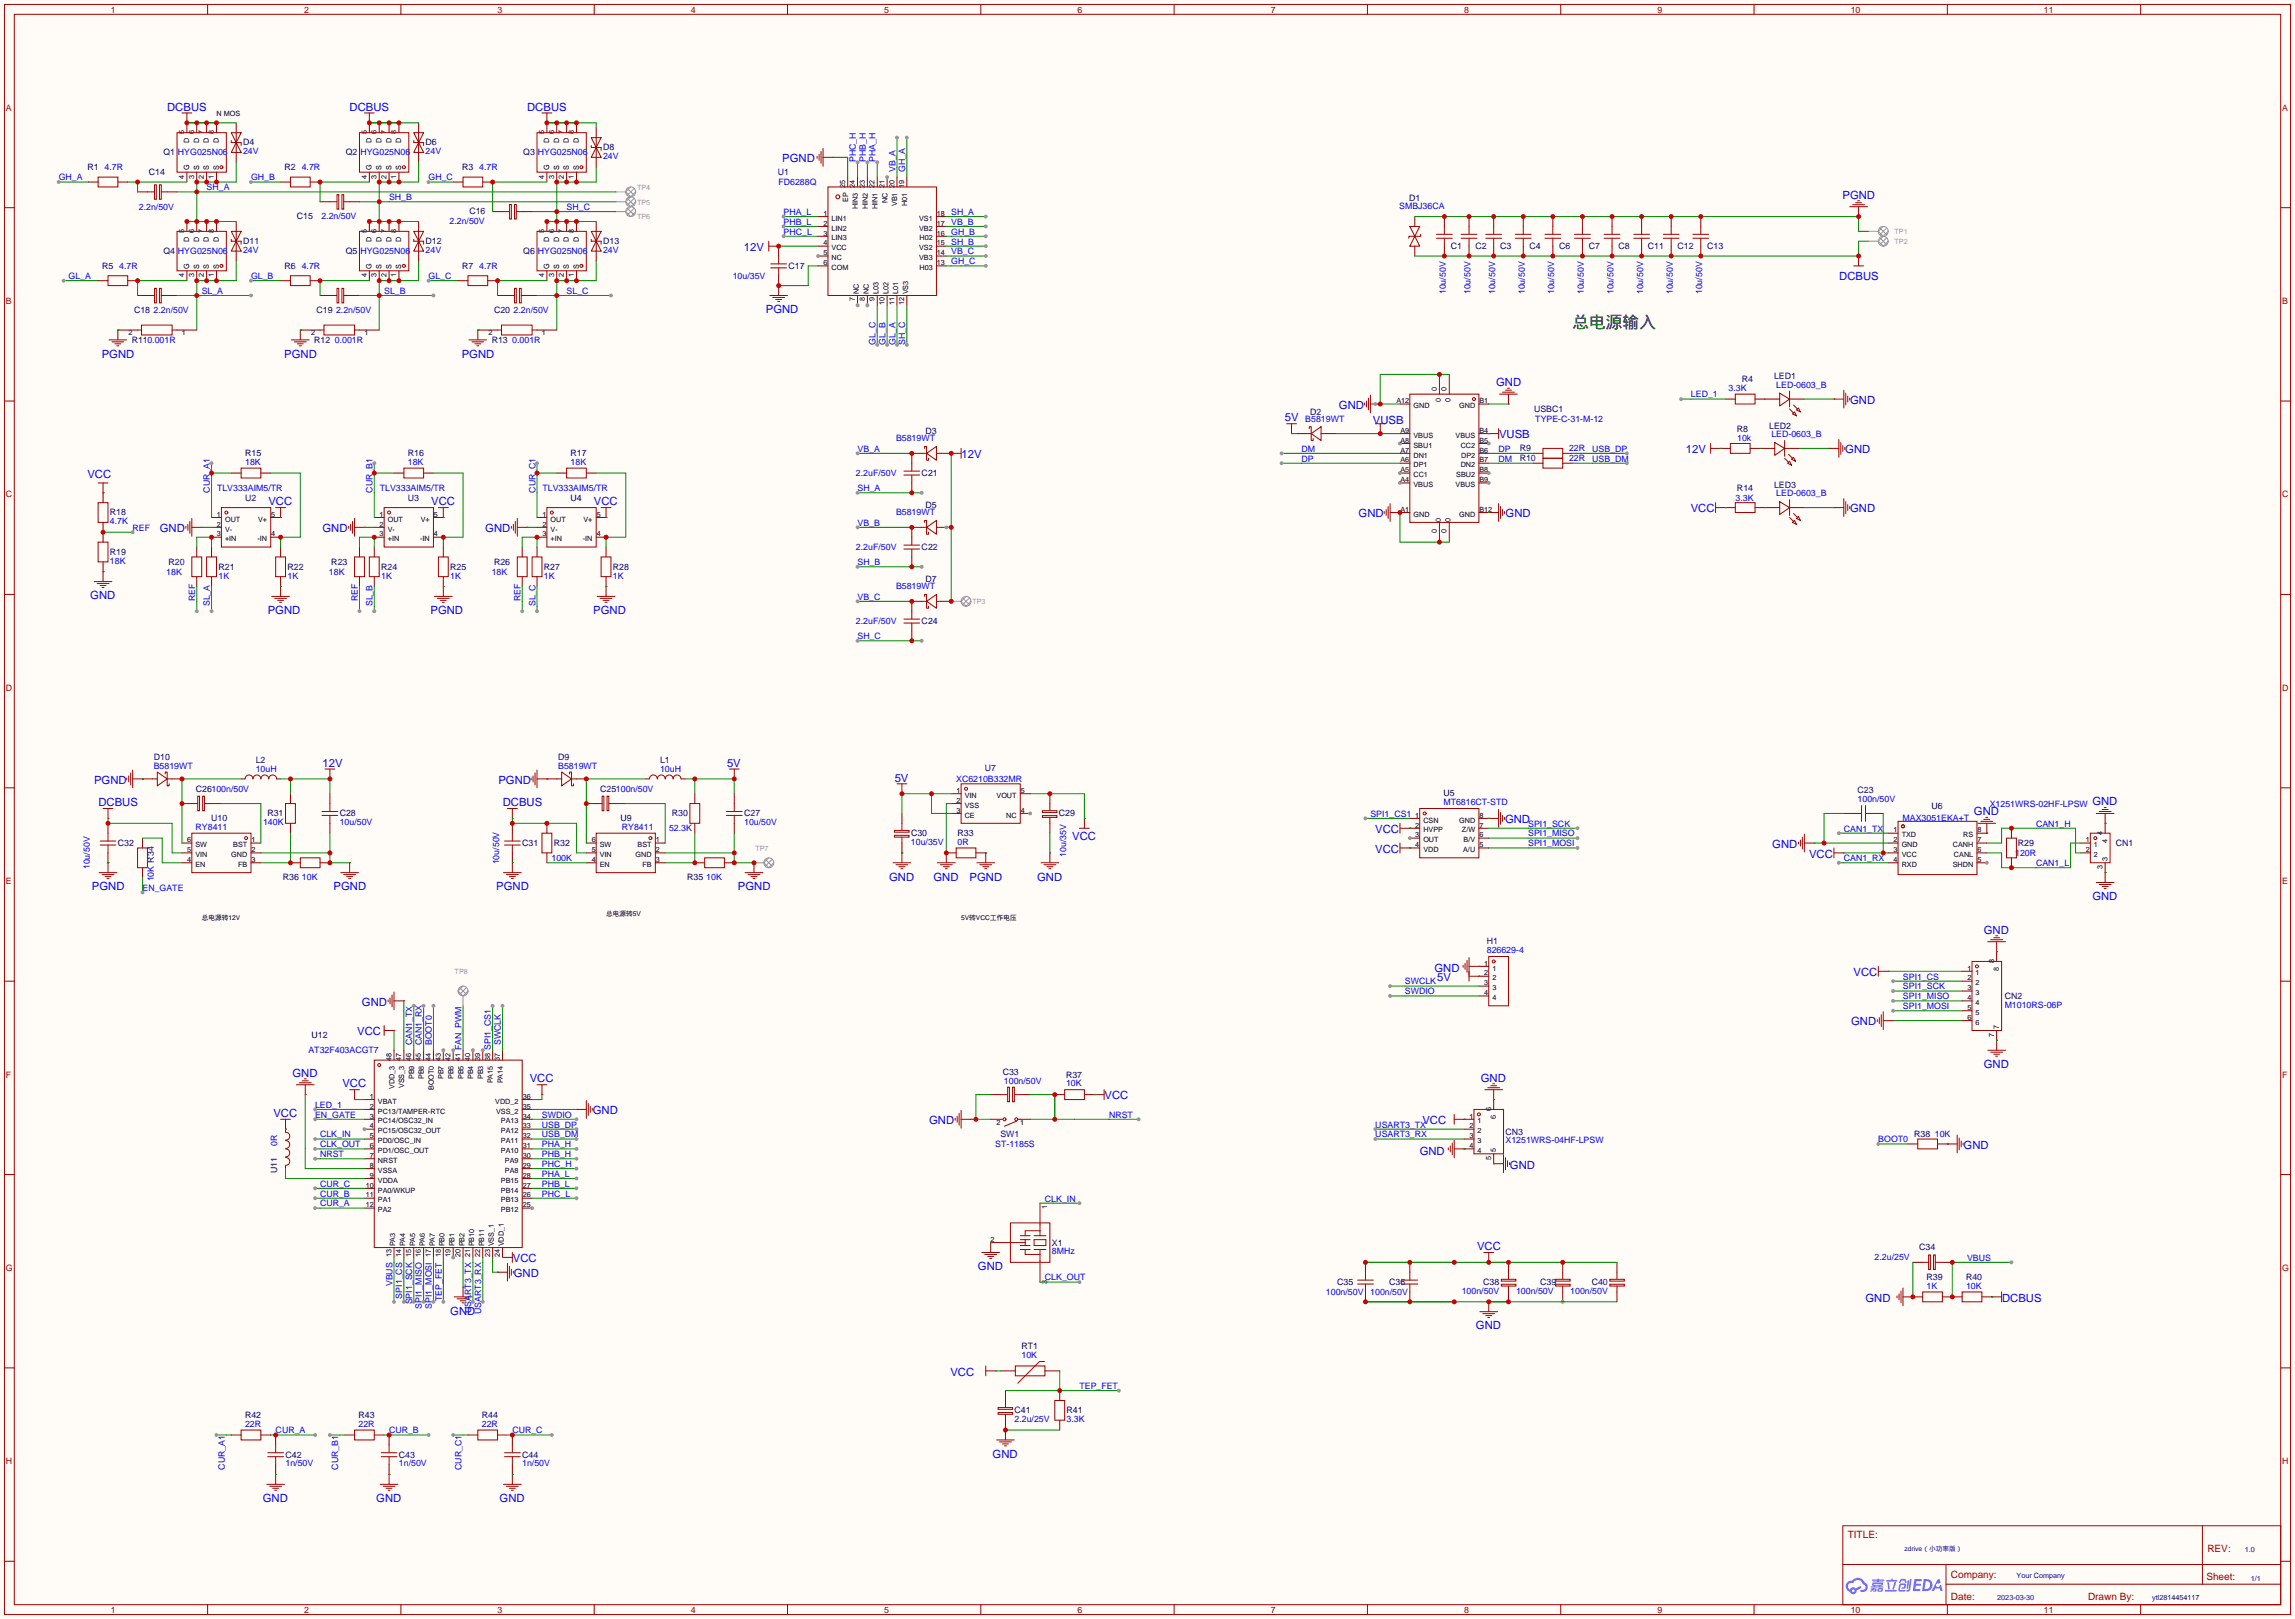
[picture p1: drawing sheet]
<svg xmlns="http://www.w3.org/2000/svg" width="591mm" height="417mm" viewBox="0 0 591 417" stroke-linecap="round" stroke-linejoin="round" font-family="sans-serif">
<defs><g id="words">
<text font-size="4.3" x="405" y="84.6">总电源输入</text>
<g font-size="2.9" fill="#00f">
<text x="43.1" y="28.5">DCBUS</text>
<text x="90" y="28.5">DCBUS</text>
<text x="135.8" y="28.5">DCBUS</text>
<text x="201.5" y="41.7">PGND</text>
<text x="474.5" y="51.1">PGND</text>
<text x="191.6" y="64.6">12V</text>
<text x="473.7" y="72.2">DCBUS</text>
<text x="197.2" y="80.7">PGND</text>
<text x="26.2" y="92.1">PGND</text>
<text x="73.2" y="92.1">PGND</text>
<text x="118.9" y="92.1">PGND</text>
<text x="385.3" y="99.3">GND</text>
<text x="344.8" y="105.2">GND</text>
<text x="476.5" y="104">GND</text>
<text x="330.9" y="108.5">5V</text>
<text x="353.6" y="109">VUSB</text>
<text x="386.1" y="112.9">VUSB</text>
<text x="247.7" y="118">12V</text>
<text x="434.2" y="116.7">12V</text>
<text x="475.2" y="116.7">GND</text>
<text x="22.5" y="123.1">VCC</text>
<text x="69.1" y="130.1">VCC</text>
<text x="111" y="130.1">VCC</text>
<text x="153" y="130.1">VCC</text>
<text x="435.4" y="131.9">VCC</text>
<text x="476.5" y="131.9">GND</text>
<text x="41.2" y="137">GND</text>
<text x="83.1" y="137">GND</text>
<text x="125" y="137">GND</text>
<text x="349.9" y="133.2">GND</text>
<text x="387.7" y="133.2">GND</text>
<text x="23.2" y="154.3">GND</text>
<text x="69" y="158.1">PGND</text>
<text x="110.9" y="158.1">PGND</text>
<text x="152.8" y="158.1">PGND</text>
<text x="83.1" y="197.4">12V</text>
<text x="187.2" y="197.4">5V</text>
<text x="24.2" y="201.7">PGND</text>
<text x="128.4" y="201.7">PGND</text>
<text x="230.4" y="201.2">5V</text>
<text x="25.3" y="207.6">DCBUS</text>
<text x="129.5" y="207.6">DCBUS</text>
<text x="508.4" y="209.8">GND</text>
<text x="538.9" y="207.3">GND</text>
<text x="354.2" y="214.4">VCC</text>
<text x="387.6" y="211.9">GND</text>
<text x="276.1" y="216.3">VCC</text>
<text x="354.2" y="219.5">VCC</text>
<text x="456.4" y="218.3">GND</text>
<text x="465.9" y="220.8">VCC</text>
<text x="229" y="226.7">GND</text>
<text x="240.4" y="226.7">GND</text>
<text x="249.7" y="226.7">PGND</text>
<text x="267.1" y="226.7">GND</text>
<text x="23.7" y="229.2">PGND</text>
<text x="85.9" y="229.2">PGND</text>
<text x="127.8" y="229.2">PGND</text>
<text x="190" y="229.2">PGND</text>
<text x="538.9" y="231.8">GND</text>
<text x="510.9" y="240.4">GND</text>
<text x="369.4" y="250.3">GND</text>
<text x="477.4" y="251.3">VCC</text>
<text x="370.1" y="252.5">5V</text>
<text x="93.2" y="258.9">GND</text>
<text x="92" y="266.5">VCC</text>
<text x="476.8" y="264">GND</text>
<text x="510.9" y="274.9">GND</text>
<text x="75.3" y="277.2">GND</text>
<text x="88.2" y="280">VCC</text>
<text x="136.4" y="278.7">VCC</text>
<text x="381.4" y="278.5">GND</text>
<text x="70.4" y="287.6">VCC</text>
<text x="152.7" y="286.8">GND</text>
<text x="284.5" y="283">VCC</text>
<text x="239.3" y="289.4">GND</text>
<text x="366.3" y="289.4">VCC</text>
<text x="365.6" y="297.3">GND</text>
<text x="505.7" y="295.7">GND</text>
<text x="388.9" y="300.8">GND</text>
<text x="380.4" y="321.9">VCC</text>
<text x="132.1" y="324.9">VCC</text>
<text x="132.3" y="328.7">GND</text>
<text x="251.8" y="327">GND</text>
<text x="480.4" y="335.1">GND</text>
<text x="515.6" y="335.1">DCBUS</text>
<text x="116" y="338.5">GND</text>
<text x="380.1" y="342.3">GND</text>
<text x="244.8" y="354.2">VCC</text>
<text x="255.7" y="375.3">GND</text>
<text x="67.7" y="386.7">GND</text>
<text x="96.9" y="386.7">GND</text>
<text x="128.7" y="386.7">GND</text>
</g>
<g font-size="2.6" fill="#a00000">
<text x="475.9" y="396.1">TITLE:</text>
<text x="568.5" y="399.5">REV:</text>
<text x="502.4" y="406.3">Company:</text>
<text x="568.2" y="406.8">Sheet:</text>
<text x="502.4" y="411.8">Date:</text>
<text x="537.7" y="411.9">Drawn By:</text>
</g>
<g font-size="2.3" fill="#a00000">
<text x="28.6" y="3.2">1</text>
<text x="78.4" y="3.2">2</text>
<text x="128.1" y="3.2">3</text>
<text x="177.9" y="3.2">4</text>
<text x="227.7" y="3.2">5</text>
<text x="277.5" y="3.2">6</text>
<text x="327.3" y="3.2">7</text>
<text x="377.1" y="3.2">8</text>
<text x="426.8" y="3.2">9</text>
<text x="476.6" y="3.2">10</text>
<text x="526.4" y="3.2">11</text>
<text x="1.5" y="28.5">A</text>
<text x="587.8" y="28.5">A</text>
<text x="1.5" y="78.3">B</text>
<text x="587.8" y="78.3">B</text>
<text x="1.5" y="128.1">C</text>
<text x="587.8" y="128.1">C</text>
<text x="1.5" y="177.8">D</text>
<text x="587.8" y="177.8">D</text>
<text x="1.5" y="227.6">E</text>
<text x="587.8" y="227.6">E</text>
<text x="1.5" y="277.4">F</text>
<text x="587.8" y="277.4">F</text>
<text x="1.5" y="327.2">G</text>
<text x="587.8" y="327.2">G</text>
<text x="1.5" y="377">H</text>
<text x="587.8" y="377">H</text>
<text x="28.6" y="415.2">1</text>
<text x="78.4" y="415.2">2</text>
<text x="128.1" y="415.2">3</text>
<text x="177.9" y="415.2">4</text>
<text x="227.7" y="415.2">5</text>
<text x="277.5" y="415.2">6</text>
<text x="327.3" y="415.2">7</text>
<text x="377.1" y="415.2">8</text>
<text x="426.8" y="415.2">9</text>
<text x="476.6" y="415.2">10</text>
<text x="526.4" y="415.2">11</text>
</g>
<g font-size="2.3" fill="#000080">
<text x="42.1" y="40">Q1</text>
<text x="62.6" y="37.4">D4</text>
<text x="89.1" y="40">Q2</text>
<text x="109.6" y="37.4">D6</text>
<text x="134.8" y="40">Q3</text>
<text x="155.3" y="38.7">D8</text>
<text x="22.5" y="43.8">R1</text>
<text x="38.3" y="45.1">C14</text>
<text x="73.3" y="43.8">R2</text>
<text x="119" y="43.8">R3</text>
<text x="200.3" y="45.1">U1</text>
<text x="362.9" y="51.7">D1</text>
<text x="76.4" y="56.5">C15</text>
<text x="120.9" y="55.2">C16</text>
<text x="42.1" y="65.4">Q4</text>
<text x="62.6" y="62.8">D11</text>
<text x="89.1" y="65.4">Q5</text>
<text x="109.6" y="62.8">D12</text>
<text x="134.8" y="65.4">Q6</text>
<text x="155.3" y="62.8">D13</text>
<text x="373.6" y="64.1">C1</text>
<text x="380" y="64.1">C2</text>
<text x="386.3" y="64.1">C3</text>
<text x="393.9" y="64.1">C4</text>
<text x="401.6" y="64.1">C6</text>
<text x="409.2" y="64.1">C7</text>
<text x="416.8" y="64.1">C8</text>
<text x="424.4" y="64.1">C11</text>
<text x="432" y="64.1">C12</text>
<text x="439.7" y="64.1">C13</text>
<text x="26.3" y="69.2">R5</text>
<text x="73.3" y="69.2">R6</text>
<text x="119" y="69.2">R7</text>
<text x="203.1" y="69.2">C17</text>
<text x="34.5" y="80.6">C18</text>
<text x="81.5" y="80.6">C19</text>
<text x="127.2" y="80.6">C20</text>
<text x="33.9" y="88.2">R110.001R</text>
<text x="80.9" y="88.2">R12</text>
<text x="126.6" y="88.2">R13</text>
<text x="448.6" y="98.4">R4</text>
<text x="456.9" y="97.6">LED1</text>
<text x="337.4" y="106.8">D2</text>
<text x="395.1" y="106">USBC1</text>
<text x="238.4" y="111.8">D3</text>
<text x="447.3" y="111.1">R8</text>
<text x="455.6" y="110.3">LED2</text>
<text x="63.1" y="117.4">R15</text>
<text x="105" y="117.4">R16</text>
<text x="147" y="117.4">R17</text>
<text x="391.4" y="118.7">R10</text>
<text x="391.4" y="116.2">R9</text>
<text x="237.4" y="122.5">C21</text>
<text x="456.9" y="125.6">LED3</text>
<text x="63.1" y="128.9">U2</text>
<text x="105" y="128.9">U3</text>
<text x="146.9" y="128.9">U4</text>
<text x="238.4" y="130.9">D5</text>
<text x="447.3" y="126.3">R14</text>
<text x="28.3" y="132.7">R18</text>
<text x="28.3" y="142.8">R19</text>
<text x="237.4" y="141.6">C22</text>
<text x="43.4" y="145.4">R20</text>
<text x="56.3" y="146.6">R21</text>
<text x="74" y="146.6">R22</text>
<text x="85.3" y="145.4">R23</text>
<text x="98.2" y="146.6">R24</text>
<text x="116" y="146.6">R25</text>
<text x="127.2" y="145.4">R26</text>
<text x="140.1" y="146.6">R27</text>
<text x="157.9" y="146.6">R28</text>
<text x="238.4" y="149.9">D7</text>
<text x="237.4" y="160.6">C24</text>
<text x="39.6" y="195.6">D10</text>
<text x="65.9" y="196.4">L2</text>
<text x="143.7" y="195.6">D9</text>
<text x="170" y="196.4">L1</text>
<text x="50.4" y="203.8">C26100n/50V</text>
<text x="154.6" y="203.8">C25100n/50V</text>
<text x="253.6" y="198.6">U7</text>
<text x="371.7" y="204.9">U5</text>
<text x="478.4" y="204.3">C23</text>
<text x="497.5" y="208.3">U6</text>
<text x="54.4" y="211.5">U10</text>
<text x="68.9" y="210.1">R31</text>
<text x="87.5" y="210.2">C28</text>
<text x="159.8" y="211.4">U9</text>
<text x="173" y="210.1">R30</text>
<text x="191.6" y="210.2">C27</text>
<text x="234.6" y="215.3">C30</text>
<text x="246.6" y="215.2">R33</text>
<text x="272.7" y="210.2">C29</text>
<text x="30.4" y="217.8">C32</text>
<text x="134.5" y="217.8">C31</text>
<text x="142.6" y="217.8">R32</text>
<text x="519.7" y="217.8">R29</text>
<text x="544.9" y="217.8">CN1</text>
<text x="72.8" y="226.7">R36</text>
<text x="177" y="226.7">R35</text>
<text x="382.9" y="243">H1</text>
<text x="516.3" y="257.2">CN2</text>
<text x="80.2" y="267.3">U12</text>
<text x="258.2" y="276.8">C33</text>
<text x="274.6" y="277.4">R37</text>
<text x="257.7" y="292.7">SW1</text>
<text x="387.7" y="292.1">CN3</text>
<text x="493" y="292.7">R38</text>
<text x="71.4" y="302.1" transform="rotate(-90 71.4 302.1)">U11</text>
<text x="270.9" y="320.7">X1</text>
<text x="494.3" y="321.9">C34</text>
<text x="496.2" y="329.5">R39</text>
<text x="506.4" y="329.5">R40</text>
<text x="344.4" y="330.8">C35</text>
<text x="357.8" y="330.8">C36</text>
<text x="382" y="330.8">C38</text>
<text x="396.7" y="330.8">C39</text>
<text x="409.9" y="330.8">C40</text>
<text x="263.1" y="347.4">RT1</text>
<text x="63.1" y="365.1">R42</text>
<text x="92.3" y="365.1">R43</text>
<text x="124.1" y="365.1">R44</text>
<text x="261.3" y="363.8">C41</text>
<text x="274.7" y="363.8">R41</text>
<text x="73.5" y="375.3">C42</text>
<text x="102.7" y="375.3">C43</text>
<text x="134.5" y="375.3">C44</text>
</g>
<g font-size="2.3" fill="#00f">
<text x="45.8" y="40">HYG025N06</text>
<text x="62.6" y="39.7">24V</text>
<text x="92.8" y="40">HYG025N06</text>
<text x="109.6" y="39.7">24V</text>
<text x="138.5" y="40">HYG025N06</text>
<text x="155.3" y="41">24V</text>
<text x="220.4" y="41.8" transform="rotate(-90 220.4 41.8)">PHC_H</text>
<text x="223" y="41.8" transform="rotate(-90 223 41.8)">PHB_H</text>
<text x="225.5" y="41.8" transform="rotate(-90 225.5 41.8)">PHA_H</text>
<text x="15.1" y="46.4">GH_A</text>
<text x="26.9" y="43.8">4.7R</text>
<text x="64.6" y="46.4">GH_B</text>
<text x="77.7" y="43.8">4.7R</text>
<text x="110.4" y="46.4">GH_C</text>
<text x="123.4" y="43.8">4.7R</text>
<text x="200.5" y="47.6">FD6288Q</text>
<text x="230.6" y="44.3" transform="rotate(-90 230.6 44.3)">VB_A</text>
<text x="233.1" y="44.3" transform="rotate(-90 233.1 44.3)">GH_A</text>
<text x="35.8" y="54">2.2n/50V</text>
<text x="53.2" y="49">SH_A</text>
<text x="100.2" y="51.5">SH_B</text>
<text x="360.4" y="53.9">SMBJ36CA</text>
<text x="82.8" y="56.5">2.2n/50V</text>
<text x="115.8" y="57.8">2.2n/50V</text>
<text x="145.9" y="54.1">SH_C</text>
<text x="201.8" y="55.3">PHA_L</text>
<text x="201.8" y="57.9">PHB_L</text>
<text x="245" y="55.3">SH_A</text>
<text x="245" y="57.9">VB_B</text>
<text x="45.8" y="65.4">HYG025N06</text>
<text x="62.6" y="65.1">24V</text>
<text x="92.8" y="65.4">HYG025N06</text>
<text x="109.6" y="65.1">24V</text>
<text x="138.5" y="65.4">HYG025N06</text>
<text x="155.3" y="65.1">24V</text>
<text x="201.8" y="60.4">PHC_L</text>
<text x="245" y="65.5">VB_C</text>
<text x="245" y="62.9">SH_B</text>
<text x="245" y="60.4">GH_B</text>
<text x="17.7" y="71.8">GL_A</text>
<text x="30.7" y="69.2">4.7R</text>
<text x="64.6" y="71.8">GL_B</text>
<text x="77.7" y="69.2">4.7R</text>
<text x="110.4" y="71.8">GL_C</text>
<text x="123.4" y="69.2">4.7R</text>
<text x="188.7" y="71.7">10u/35V</text>
<text x="245" y="68">GH_C</text>
<text x="51.9" y="75.6">SL_A</text>
<text x="98.9" y="75.6">SL_B</text>
<text x="145.9" y="75.6">SL_C</text>
<text x="372.4" y="75.8" transform="rotate(-90 372.4 75.8)">10u/50V</text>
<text x="378.7" y="75.8" transform="rotate(-90 378.7 75.8)">10u/50V</text>
<text x="385.1" y="75.8" transform="rotate(-90 385.1 75.8)">10u/50V</text>
<text x="392.7" y="75.8" transform="rotate(-90 392.7 75.8)">10u/50V</text>
<text x="400.3" y="75.8" transform="rotate(-90 400.3 75.8)">10u/50V</text>
<text x="407.9" y="75.8" transform="rotate(-90 407.9 75.8)">10u/50V</text>
<text x="415.5" y="75.8" transform="rotate(-90 415.5 75.8)">10u/50V</text>
<text x="423.2" y="75.8" transform="rotate(-90 423.2 75.8)">10u/50V</text>
<text x="430.8" y="75.8" transform="rotate(-90 430.8 75.8)">10u/50V</text>
<text x="438.4" y="75.8" transform="rotate(-90 438.4 75.8)">10u/50V</text>
<text x="39.6" y="80.6">2.2n/50V</text>
<text x="86.6" y="80.6">2.2n/50V</text>
<text x="132.3" y="80.6">2.2n/50V</text>
<text x="86.2" y="88.2">0.001R</text>
<text x="131.9" y="88.2">0.001R</text>
<text x="225.5" y="88.8" transform="rotate(-90 225.5 88.8)">GL_C</text>
<text x="228" y="88.8" transform="rotate(-90 228 88.8)">GL_B</text>
<text x="230.6" y="88.8" transform="rotate(-90 230.6 88.8)">GL_A</text>
<text x="233.1" y="88.8" transform="rotate(-90 233.1 88.8)">SH_C</text>
<text x="445.2" y="100.6">3.3K</text>
<text x="457.5" y="99.9">LED-0603_B</text>
<text x="435.5" y="102.3">LED_1</text>
<text x="230.8" y="113.6">B5819WT</text>
<text x="336.2" y="108.6">B5819WT</text>
<text x="395.4" y="108.6">TYPE-C-31-M-12</text>
<text x="447.4" y="113.6">10k</text>
<text x="456.2" y="112.6">LED-0603_B</text>
<text x="63.1" y="119.7">18K</text>
<text x="105" y="119.7">18K</text>
<text x="147" y="119.7">18K</text>
<text x="220.9" y="116.3">VB_A</text>
<text x="335.2" y="118.8">DP</text>
<text x="335.2" y="116.3">DM</text>
<text x="386" y="116.3">DP</text>
<text x="386" y="118.8">DM</text>
<text x="404.1" y="118.7">22R</text>
<text x="404.1" y="116.2">22R</text>
<text x="410.1" y="118.8">USB_DM</text>
<text x="410.1" y="116.3">USB_DP</text>
<text x="220.5" y="122.5">2.2uF/50V</text>
<text x="54.1" y="126.9" transform="rotate(-90 54.1 126.9)">CUR_A1</text>
<text x="55.9" y="126.3">TLV333AIM5/TR</text>
<text x="96" y="126.9" transform="rotate(-90 96 126.9)">CUR_B1</text>
<text x="97.8" y="126.3">TLV333AIM5/TR</text>
<text x="137.9" y="126.9" transform="rotate(-90 137.9 126.9)">CUR_C1</text>
<text x="139.7" y="126.3">TLV333AIM5/TR</text>
<text x="220.9" y="126.4">SH_A</text>
<text x="447" y="128.9">3.3K</text>
<text x="457.5" y="127.8">LED-0603_B</text>
<text x="28.3" y="135">4.7K</text>
<text x="34.2" y="136.6">REF</text>
<text x="220.9" y="135.3">VB_B</text>
<text x="230.8" y="132.7">B5819WT</text>
<text x="220.5" y="141.6">2.2uF/50V</text>
<text x="28.3" y="145.1">18K</text>
<text x="42.8" y="147.9">18K</text>
<text x="56.3" y="148.9">1K</text>
<text x="74" y="148.9">1K</text>
<text x="84.7" y="147.9">18K</text>
<text x="98.2" y="148.9">1K</text>
<text x="116" y="148.9">1K</text>
<text x="126.6" y="147.9">18K</text>
<text x="140.1" y="148.9">1K</text>
<text x="157.9" y="148.9">1K</text>
<text x="220.9" y="145.5">SH_B</text>
<text x="50.2" y="154.8" transform="rotate(-90 50.2 154.8)">REF</text>
<text x="92.2" y="154.8" transform="rotate(-90 92.2 154.8)">REF</text>
<text x="134.1" y="154.8" transform="rotate(-90 134.1 154.8)">REF</text>
<text x="220.9" y="154.4">VB_C</text>
<text x="230.8" y="151.7">B5819WT</text>
<text x="54.1" y="156.1" transform="rotate(-90 54.1 156.1)">SL_A</text>
<text x="96" y="156.1" transform="rotate(-90 96 156.1)">SL_B</text>
<text x="137.9" y="156.1" transform="rotate(-90 137.9 156.1)">SL_C</text>
<text x="220.5" y="160.6">2.2uF/50V</text>
<text x="220.9" y="164.5">SH_C</text>
<text x="39.6" y="197.9">B5819WT</text>
<text x="143.7" y="197.9">B5819WT</text>
<text x="65.9" y="198.7">10uH</text>
<text x="170" y="198.7">10uH</text>
<text x="246.3" y="201.3">XC6210B332MR</text>
<text x="371.7" y="207.2">MT6816CT-STD</text>
<text x="478.4" y="206.6">100n/50V</text>
<text x="512.4" y="207.7">X1251WRS-02HF-LPSW</text>
<text x="50.4" y="213.6">RY8411</text>
<text x="67.7" y="212.5">140K</text>
<text x="87.5" y="212.4">10u/50V</text>
<text x="160.2" y="213.7">RY8411</text>
<text x="172.3" y="214">52.3K</text>
<text x="191.6" y="212.4">10u/50V</text>
<text x="352.9" y="210.3">SPI1_CS1</text>
<text x="393.6" y="212.8">SPI1_SCK</text>
<text x="393.6" y="215.3">SPI1_MISO</text>
<text x="474.9" y="214.1">CAN1_TX</text>
<text x="490" y="211.4">MAX3051EKA+T</text>
<text x="524.4" y="212.8">CAN1_H</text>
<text x="142" y="221.6">100K</text>
<text x="234.6" y="217.5">10u/35V</text>
<text x="246.6" y="217.5">0R</text>
<text x="274.6" y="220.5" transform="rotate(-90 274.6 220.5)">10u/35V</text>
<text x="393.6" y="217.9">SPI1_MOSI</text>
<text x="474.9" y="221.7">CAN1_RX</text>
<text x="519" y="220.3">120R</text>
<text x="23.1" y="223.8" transform="rotate(-90 23.1 223.8)">10u/50V</text>
<text x="39.6" y="226.9" transform="rotate(-90 39.6 226.9)">10K R34</text>
<text x="77.8" y="226.7">10K</text>
<text x="128.5" y="222.6" transform="rotate(-90 128.5 222.6)">10u/50V</text>
<text x="181.9" y="226.7">10K</text>
<text x="524.4" y="223">CAN1_L</text>
<text x="36.7" y="229.3">EN_GATE</text>
<text x="382.9" y="245.3">826629-4</text>
<text x="361.8" y="256">SWDIO</text>
<text x="361.8" y="253.4">SWCLK</text>
<text x="490.1" y="257.3">SPI1_MISO</text>
<text x="490.1" y="254.7">SPI1_SCK</text>
<text x="490.1" y="252.2">SPI1_CS</text>
<text x="490.1" y="259.8">SPI1_MOSI</text>
<text x="516.3" y="259.5">M1010RS-06P</text>
<text x="106.1" y="269.1" transform="rotate(-90 106.1 269.1)">CAN1_TX</text>
<text x="108.7" y="269.1" transform="rotate(-90 108.7 269.1)">CAN1_RX</text>
<text x="111.2" y="269.1" transform="rotate(-90 111.2 269.1)">BOOT0</text>
<text x="129" y="269.1" transform="rotate(-90 129 269.1)">SWCLK</text>
<text x="79.4" y="271.1">AT32F403ACGT7</text>
<text x="118.8" y="270.4" transform="rotate(-90 118.8 270.4)">FAN_PWM</text>
<text x="126.4" y="270.4" transform="rotate(-90 126.4 270.4)">SPI1_CS1</text>
<text x="258.6" y="279.1">100n/50V</text>
<text x="274.6" y="279.7">10K</text>
<text x="81.2" y="285.2">LED_1</text>
<text x="81.2" y="287.7">EN_GATE</text>
<text x="139.6" y="287.7">SWDIO</text>
<text x="285.6" y="287.7">NRST</text>
<text x="82.4" y="292.8">CLK_IN</text>
<text x="139.6" y="290.3">USB_DP</text>
<text x="139.6" y="292.8">USB_DM</text>
<text x="354.2" y="292.8">USART3_RX</text>
<text x="354.2" y="290.3">USART3_TX</text>
<text x="498.3" y="292.7">10K</text>
<text x="71.4" y="295.1" transform="rotate(-90 71.4 295.1)">0R</text>
<text x="82.4" y="297.9">NRST</text>
<text x="82.4" y="295.4">CLK_OUT</text>
<text x="139.6" y="295.4">PHA_H</text>
<text x="139.6" y="297.9">PHB_H</text>
<text x="256.3" y="295.3">ST-1185S</text>
<text x="387.7" y="294.4">X1251WRS-04HF-LPSW</text>
<text x="483.7" y="294.1">BOOT0</text>
<text x="82.4" y="305.5">CUR_C</text>
<text x="139.6" y="300.4">PHC_H</text>
<text x="139.6" y="303">PHA_L</text>
<text x="139.6" y="305.5">PHB_L</text>
<text x="82.4" y="310.6">CUR_A</text>
<text x="82.4" y="308.1">CUR_B</text>
<text x="139.6" y="308.1">PHC_L</text>
<text x="269.1" y="309.3">CLK_IN</text>
<text x="270.9" y="323">8MHz</text>
<text x="269.1" y="329.6">CLK_OUT</text>
<text x="482.8" y="324.5">2.2u/25V</text>
<text x="506.6" y="324.6">VBUS</text>
<text x="101" y="331.2" transform="rotate(-90 101 331.2)">VBUS</text>
<text x="103.6" y="334.3" transform="rotate(-90 103.6 334.3)">SPI1_CS</text>
<text x="106.1" y="335.8" transform="rotate(-90 106.1 335.8)">SPI1_SCK</text>
<text x="113.7" y="334.9" transform="rotate(-90 113.7 334.9)">TEP_FET</text>
<text x="341.5" y="333.4">100n/50V</text>
<text x="352.9" y="333.4">100n/50V</text>
<text x="376.5" y="333.1">100n/50V</text>
<text x="390.4" y="333.1">100n/50V</text>
<text x="404.4" y="333.1">100n/50V</text>
<text x="496.2" y="331.8">1K</text>
<text x="506.4" y="331.8">10K</text>
<text x="108.7" y="336.9" transform="rotate(-90 108.7 336.9)">SPI1_MISO</text>
<text x="111.2" y="336.9" transform="rotate(-90 111.2 336.9)">SPI1_MOSI</text>
<text x="121.4" y="338.1" transform="rotate(-90 121.4 338.1)">USART3_TX</text>
<text x="123.9" y="338.3" transform="rotate(-90 123.9 338.3)">USART3_RX</text>
<text x="263.1" y="349.7">10K</text>
<text x="278" y="357.6">TEP_FET</text>
<text x="63.1" y="367.3">22R</text>
<text x="71" y="369">CUR_A</text>
<text x="92.3" y="367.3">22R</text>
<text x="100.2" y="369">CUR_B</text>
<text x="124.1" y="367.3">22R</text>
<text x="132" y="369">CUR_C</text>
<text x="261.3" y="366.1">2.2u/25V</text>
<text x="274.7" y="366.1">3.3K</text>
<text x="73.5" y="377.5">1n/50V</text>
<text x="102.7" y="377.5">1n/50V</text>
<text x="134.5" y="377.5">1n/50V</text>
<text x="57.9" y="378.4" transform="rotate(-90 57.9 378.4)">CUR_A1</text>
<text x="87.1" y="378.4" transform="rotate(-90 87.1 378.4)">CUR_B1</text>
<text x="118.8" y="378.5" transform="rotate(-90 118.8 378.5)">CUR_C1</text>
</g>
<g font-size="1.9">
<text x="55.8" y="29.9">N MOS</text>
<text x="47.5" y="34.5" transform="rotate(-90 47.5 34.5)">5</text>
<text x="50" y="34.5" transform="rotate(-90 50 34.5)">6</text>
<text x="52.5" y="34.5" transform="rotate(-90 52.5 34.5)">7</text>
<text x="55.1" y="34.5" transform="rotate(-90 55.1 34.5)">8</text>
<text x="94.4" y="34.5" transform="rotate(-90 94.4 34.5)">5</text>
<text x="97" y="34.5" transform="rotate(-90 97 34.5)">6</text>
<text x="99.5" y="34.5" transform="rotate(-90 99.5 34.5)">7</text>
<text x="102.1" y="34.5" transform="rotate(-90 102.1 34.5)">8</text>
<text x="140.2" y="34.5" transform="rotate(-90 140.2 34.5)">5</text>
<text x="142.7" y="34.5" transform="rotate(-90 142.7 34.5)">6</text>
<text x="145.2" y="34.5" transform="rotate(-90 145.2 34.5)">7</text>
<text x="147.8" y="34.5" transform="rotate(-90 147.8 34.5)">8</text>
<text x="48.7" y="36.9" transform="rotate(-90 48.7 36.9)">D</text>
<text x="51.3" y="36.9" transform="rotate(-90 51.3 36.9)">D</text>
<text x="53.8" y="36.9" transform="rotate(-90 53.8 36.9)">D</text>
<text x="56.3" y="36.9" transform="rotate(-90 56.3 36.9)">D</text>
<text x="95.7" y="36.9" transform="rotate(-90 95.7 36.9)">D</text>
<text x="98.3" y="36.9" transform="rotate(-90 98.3 36.9)">D</text>
<text x="100.8" y="36.9" transform="rotate(-90 100.8 36.9)">D</text>
<text x="103.3" y="36.9" transform="rotate(-90 103.3 36.9)">D</text>
<text x="141.4" y="36.9" transform="rotate(-90 141.4 36.9)">D</text>
<text x="144" y="36.9" transform="rotate(-90 144 36.9)">D</text>
<text x="146.5" y="36.9" transform="rotate(-90 146.5 36.9)">D</text>
<text x="149.1" y="36.9" transform="rotate(-90 149.1 36.9)">D</text>
<text x="47.5" y="46" transform="rotate(-90 47.5 46)">4</text>
<text x="48.7" y="43.9" transform="rotate(-90 48.7 43.9)">G</text>
<text x="50" y="46" transform="rotate(-90 50 46)">3</text>
<text x="51.3" y="43.9" transform="rotate(-90 51.3 43.9)">S</text>
<text x="52.5" y="46" transform="rotate(-90 52.5 46)">2</text>
<text x="53.8" y="43.9" transform="rotate(-90 53.8 43.9)">S</text>
<text x="55.1" y="46" transform="rotate(-90 55.1 46)">1</text>
<text x="56.3" y="43.9" transform="rotate(-90 56.3 43.9)">S</text>
<text x="94.4" y="46" transform="rotate(-90 94.4 46)">4</text>
<text x="95.7" y="43.9" transform="rotate(-90 95.7 43.9)">G</text>
<text x="97" y="46" transform="rotate(-90 97 46)">3</text>
<text x="98.3" y="43.9" transform="rotate(-90 98.3 43.9)">S</text>
<text x="99.5" y="46" transform="rotate(-90 99.5 46)">2</text>
<text x="100.8" y="43.9" transform="rotate(-90 100.8 43.9)">S</text>
<text x="102.1" y="46" transform="rotate(-90 102.1 46)">1</text>
<text x="103.3" y="43.9" transform="rotate(-90 103.3 43.9)">S</text>
<text x="140.2" y="46" transform="rotate(-90 140.2 46)">4</text>
<text x="141.4" y="43.9" transform="rotate(-90 141.4 43.9)">G</text>
<text x="142.7" y="46" transform="rotate(-90 142.7 46)">3</text>
<text x="144" y="43.9" transform="rotate(-90 144 43.9)">S</text>
<text x="145.2" y="46" transform="rotate(-90 145.2 46)">2</text>
<text x="146.5" y="43.9" transform="rotate(-90 146.5 43.9)">S</text>
<text x="147.8" y="46" transform="rotate(-90 147.8 46)">1</text>
<text x="149.1" y="43.9" transform="rotate(-90 149.1 43.9)">S</text>
<text x="217.6" y="48.5" transform="rotate(-90 217.6 48.5)">25</text>
<text x="218.4" y="52" transform="rotate(-90 218.4 52)">EP</text>
<text x="220.2" y="48.5" transform="rotate(-90 220.2 48.5)">24</text>
<text x="220.9" y="53.8" transform="rotate(-90 220.9 53.8)">HIN3</text>
<text x="222.7" y="48.5" transform="rotate(-90 222.7 48.5)">23</text>
<text x="223.5" y="53.8" transform="rotate(-90 223.5 53.8)">HIN2</text>
<text x="225.3" y="48.5" transform="rotate(-90 225.3 48.5)">22</text>
<text x="226" y="53.8" transform="rotate(-90 226 53.8)">HIN1</text>
<text x="227.8" y="48.5" transform="rotate(-90 227.8 48.5)">21</text>
<text x="228.6" y="52.2" transform="rotate(-90 228.6 52.2)">NC</text>
<text x="230.3" y="48.5" transform="rotate(-90 230.3 48.5)">20</text>
<text x="231.1" y="53.1" transform="rotate(-90 231.1 53.1)">VB1</text>
<text x="232.9" y="48.5" transform="rotate(-90 232.9 48.5)">19</text>
<text x="233.6" y="53" transform="rotate(-90 233.6 53)">H01</text>
<text x="47.5" y="59.9" transform="rotate(-90 47.5 59.9)">5</text>
<text x="50" y="59.9" transform="rotate(-90 50 59.9)">6</text>
<text x="52.5" y="59.9" transform="rotate(-90 52.5 59.9)">7</text>
<text x="55.1" y="59.9" transform="rotate(-90 55.1 59.9)">8</text>
<text x="94.4" y="59.9" transform="rotate(-90 94.4 59.9)">5</text>
<text x="97" y="59.9" transform="rotate(-90 97 59.9)">6</text>
<text x="99.5" y="59.9" transform="rotate(-90 99.5 59.9)">7</text>
<text x="102.1" y="59.9" transform="rotate(-90 102.1 59.9)">8</text>
<text x="140.2" y="59.9" transform="rotate(-90 140.2 59.9)">5</text>
<text x="142.7" y="59.9" transform="rotate(-90 142.7 59.9)">6</text>
<text x="145.2" y="59.9" transform="rotate(-90 145.2 59.9)">7</text>
<text x="147.8" y="59.9" transform="rotate(-90 147.8 59.9)">8</text>
<text x="212.1" y="55.6">1</text>
<text x="212.1" y="58.1">2</text>
<text x="214.2" y="56.8">LIN1</text>
<text x="214.2" y="59.4">LIN2</text>
<text x="236.7" y="59.4">VB2</text>
<text x="236.7" y="56.8">VS1</text>
<text x="241.3" y="58.1">17</text>
<text x="241.3" y="55.6">18</text>
<text x="48.7" y="62.3" transform="rotate(-90 48.7 62.3)">D</text>
<text x="51.3" y="62.3" transform="rotate(-90 51.3 62.3)">D</text>
<text x="53.8" y="62.3" transform="rotate(-90 53.8 62.3)">D</text>
<text x="56.3" y="62.3" transform="rotate(-90 56.3 62.3)">D</text>
<text x="95.7" y="62.3" transform="rotate(-90 95.7 62.3)">D</text>
<text x="98.3" y="62.3" transform="rotate(-90 98.3 62.3)">D</text>
<text x="100.8" y="62.3" transform="rotate(-90 100.8 62.3)">D</text>
<text x="103.3" y="62.3" transform="rotate(-90 103.3 62.3)">D</text>
<text x="141.4" y="62.3" transform="rotate(-90 141.4 62.3)">D</text>
<text x="144" y="62.3" transform="rotate(-90 144 62.3)">D</text>
<text x="146.5" y="62.3" transform="rotate(-90 146.5 62.3)">D</text>
<text x="149.1" y="62.3" transform="rotate(-90 149.1 62.3)">D</text>
<text x="212.1" y="60.6">3</text>
<text x="212.1" y="63.2">4</text>
<text x="212.1" y="65.7">5</text>
<text x="214.2" y="61.9">LIN3</text>
<text x="214.2" y="64.5">VCC</text>
<text x="236.7" y="64.5">VS2</text>
<text x="236.8" y="61.9">H02</text>
<text x="241.3" y="65.7">14</text>
<text x="241.3" y="63.2">15</text>
<text x="241.3" y="60.6">16</text>
<text x="47.5" y="71.4" transform="rotate(-90 47.5 71.4)">4</text>
<text x="48.7" y="69.3" transform="rotate(-90 48.7 69.3)">G</text>
<text x="50" y="71.4" transform="rotate(-90 50 71.4)">3</text>
<text x="51.3" y="69.3" transform="rotate(-90 51.3 69.3)">S</text>
<text x="52.5" y="71.4" transform="rotate(-90 52.5 71.4)">2</text>
<text x="53.8" y="69.3" transform="rotate(-90 53.8 69.3)">S</text>
<text x="55.1" y="71.4" transform="rotate(-90 55.1 71.4)">1</text>
<text x="56.3" y="69.3" transform="rotate(-90 56.3 69.3)">S</text>
<text x="94.4" y="71.4" transform="rotate(-90 94.4 71.4)">4</text>
<text x="95.7" y="69.3" transform="rotate(-90 95.7 69.3)">G</text>
<text x="97" y="71.4" transform="rotate(-90 97 71.4)">3</text>
<text x="98.3" y="69.3" transform="rotate(-90 98.3 69.3)">S</text>
<text x="99.5" y="71.4" transform="rotate(-90 99.5 71.4)">2</text>
<text x="100.8" y="69.3" transform="rotate(-90 100.8 69.3)">S</text>
<text x="102.1" y="71.4" transform="rotate(-90 102.1 71.4)">1</text>
<text x="103.3" y="69.3" transform="rotate(-90 103.3 69.3)">S</text>
<text x="140.2" y="71.4" transform="rotate(-90 140.2 71.4)">4</text>
<text x="141.4" y="69.3" transform="rotate(-90 141.4 69.3)">G</text>
<text x="142.7" y="71.4" transform="rotate(-90 142.7 71.4)">3</text>
<text x="144" y="69.3" transform="rotate(-90 144 69.3)">S</text>
<text x="145.2" y="71.4" transform="rotate(-90 145.2 71.4)">2</text>
<text x="146.5" y="69.3" transform="rotate(-90 146.5 69.3)">S</text>
<text x="147.8" y="71.4" transform="rotate(-90 147.8 71.4)">1</text>
<text x="149.1" y="69.3" transform="rotate(-90 149.1 69.3)">S</text>
<text x="212.1" y="68.3">6</text>
<text x="214.2" y="67">NC</text>
<text x="214.2" y="69.5">COM</text>
<text x="236.7" y="67">VB3</text>
<text x="236.8" y="69.5">H03</text>
<text x="241.3" y="68.3">13</text>
<text x="220.2" y="77.5" transform="rotate(-90 220.2 77.5)">7</text>
<text x="221.2" y="75.8" transform="rotate(-90 221.2 75.8)">NC</text>
<text x="222.7" y="77.5" transform="rotate(-90 222.7 77.5)">8</text>
<text x="223.7" y="75.8" transform="rotate(-90 223.7 75.8)">NC</text>
<text x="225.3" y="77.5" transform="rotate(-90 225.3 77.5)">9</text>
<text x="226.3" y="75.8" transform="rotate(-90 226.3 75.8)">L03</text>
<text x="228.8" y="75.8" transform="rotate(-90 228.8 75.8)">L02</text>
<text x="231.4" y="75.8" transform="rotate(-90 231.4 75.8)">L01</text>
<text x="233.9" y="75.8" transform="rotate(-90 233.9 75.8)">VS3</text>
<text x="227.8" y="78.5" transform="rotate(-90 227.8 78.5)">10</text>
<text x="230.3" y="78.5" transform="rotate(-90 230.3 78.5)">11</text>
<text x="232.9" y="78.5" transform="rotate(-90 232.9 78.5)">12</text>
<text x="33.1" y="86.3">2</text>
<text x="46.9" y="86.3">1</text>
<text x="80.1" y="86.3">2</text>
<text x="93.9" y="86.3">1</text>
<text x="125.8" y="86.3">2</text>
<text x="139.6" y="86.3">1</text>
<text x="370" y="100.7" transform="rotate(-90 370 100.7)">0</text>
<text x="372.6" y="100.7" transform="rotate(-90 372.6 100.7)">0</text>
<text x="359.7" y="103.8">A12</text>
<text x="364" y="105.1">GND</text>
<text x="371.1" y="103.5" transform="rotate(-90 371.1 103.5)">0</text>
<text x="373.6" y="103.5" transform="rotate(-90 373.6 103.5)">0</text>
<text x="375.8" y="105.1">GND</text>
<text x="381" y="103.8">B1</text>
<text x="360.7" y="114">A8</text>
<text x="360.7" y="111.4">A9</text>
<text x="364" y="112.7">VBUS</text>
<text x="374.9" y="112.7">VBUS</text>
<text x="381" y="111.4">B4</text>
<text x="381" y="114">B5</text>
<text x="360.7" y="119.1">A6</text>
<text x="360.7" y="116.5">A7</text>
<text x="364" y="117.8">DN1</text>
<text x="364" y="115.3">SBU1</text>
<text x="376.2" y="115.3">CC2</text>
<text x="376.3" y="117.8">DP2</text>
<text x="381" y="116.5">B6</text>
<text x="381" y="119.1">B7</text>
<text x="360.7" y="124.1">A4</text>
<text x="360.7" y="121.6">A5</text>
<text x="364" y="125.4">VBUS</text>
<text x="364" y="122.9">CC1</text>
<text x="364" y="120.3">DP1</text>
<text x="374.9" y="125.4">VBUS</text>
<text x="375.1" y="122.9">SBU2</text>
<text x="376.2" y="120.3">DN2</text>
<text x="381" y="121.6">B8</text>
<text x="381" y="124.1">B9</text>
<text x="360.7" y="131.8">A1</text>
<text x="381" y="131.8">B12</text>
<text x="55.9" y="133">1</text>
<text x="55.9" y="135.6">2</text>
<text x="58" y="134.3">OUT</text>
<text x="58" y="136.8">V-</text>
<text x="66.5" y="134.3">V+</text>
<text x="69.8" y="133">5</text>
<text x="97.8" y="133">1</text>
<text x="97.8" y="135.6">2</text>
<text x="99.9" y="134.3">OUT</text>
<text x="99.9" y="136.8">V-</text>
<text x="108.4" y="134.3">V+</text>
<text x="111.8" y="133">5</text>
<text x="139.7" y="133">1</text>
<text x="139.7" y="135.6">2</text>
<text x="141.8" y="134.3">OUT</text>
<text x="141.8" y="136.8">V-</text>
<text x="150.3" y="134.3">V+</text>
<text x="153.7" y="133">5</text>
<text x="364" y="133">GND</text>
<text x="370" y="137.3" transform="rotate(-90 370 137.3)">0</text>
<text x="371.1" y="134.5" transform="rotate(-90 371.1 134.5)">0</text>
<text x="372.6" y="137.3" transform="rotate(-90 372.6 137.3)">0</text>
<text x="373.6" y="134.5" transform="rotate(-90 373.6 134.5)">0</text>
<text x="375.8" y="133">GND</text>
<text x="55.9" y="138.1">3</text>
<text x="58" y="139.4">+IN</text>
<text x="66.3" y="139.4">-IN</text>
<text x="69.8" y="138.1">4</text>
<text x="97.8" y="138.1">3</text>
<text x="99.9" y="139.4">+IN</text>
<text x="108.2" y="139.4">-IN</text>
<text x="111.8" y="138.1">4</text>
<text x="139.7" y="138.1">3</text>
<text x="141.8" y="139.4">+IN</text>
<text x="150.1" y="139.4">-IN</text>
<text x="153.7" y="138.1">4</text>
<text x="246.4" y="209.2">3</text>
<text x="246.4" y="206.7">2</text>
<text x="246.4" y="204.2">1</text>
<text x="248.5" y="208">VSS</text>
<text x="248.5" y="205.4">VIN</text>
<text x="256.6" y="205.4">VOUT</text>
<text x="262.9" y="204.2">5</text>
<text x="262.9" y="209.2">4</text>
<text x="248.5" y="210.5">CE</text>
<text x="259.1" y="210.5">NC</text>
<text x="364.5" y="210.5">1</text>
<text x="364.5" y="213">2</text>
<text x="364.5" y="215.6">3</text>
<text x="366.6" y="211.8">CSN</text>
<text x="366.6" y="214.3">HVPP</text>
<text x="375.8" y="211.8">GND</text>
<text x="376.5" y="214.3">Z/W</text>
<text x="381" y="215.6">6</text>
<text x="381" y="213">7</text>
<text x="381" y="210.5">8</text>
<text x="487.7" y="214.3">1</text>
<text x="489.8" y="215.6">TXD</text>
<text x="505.6" y="215.6">RS</text>
<text x="509.3" y="214.3">8</text>
<text x="541.5" y="214.9" transform="rotate(-90 541.5 214.9)">4</text>
<text x="48.2" y="221.9">4</text>
<text x="48.2" y="219.4">5</text>
<text x="48.2" y="216.9">6</text>
<text x="50.3" y="220.7">VIN</text>
<text x="50.3" y="218.1">SW</text>
<text x="59.6" y="220.7">GND</text>
<text x="60.1" y="218.1">BST</text>
<text x="64.8" y="216.9">1</text>
<text x="64.8" y="219.4">2</text>
<text x="64.8" y="221.9">3</text>
<text x="152.4" y="221.9">4</text>
<text x="152.4" y="219.4">5</text>
<text x="152.4" y="216.9">6</text>
<text x="154.5" y="220.7">VIN</text>
<text x="154.5" y="218.1">SW</text>
<text x="163.7" y="220.7">GND</text>
<text x="164.2" y="218.1">BST</text>
<text x="168.9" y="216.9">1</text>
<text x="168.9" y="219.4">2</text>
<text x="168.9" y="221.9">3</text>
<text x="364.5" y="218.1">4</text>
<text x="366.6" y="216.9">OUT</text>
<text x="366.6" y="219.4">VDD</text>
<text x="376.8" y="219.4">A/U</text>
<text x="376.9" y="216.9">B/V</text>
<text x="381" y="218.1">5</text>
<text x="487.7" y="216.9">2</text>
<text x="487.7" y="219.4">3</text>
<text x="487.7" y="221.9">4</text>
<text x="489.8" y="218.1">GND</text>
<text x="489.8" y="220.7">VCC</text>
<text x="502.9" y="218.1">CANH</text>
<text x="503.2" y="220.7">CANL</text>
<text x="509.3" y="221.9">5</text>
<text x="509.3" y="219.4">6</text>
<text x="509.3" y="216.9">7</text>
<text x="537.2" y="216.9">1</text>
<text x="537.2" y="219.4">2</text>
<text x="539.3" y="218.1">1</text>
<text x="539.3" y="220.7">2</text>
<text x="542.8" y="221.7" transform="rotate(-90 542.8 221.7)">3</text>
<text x="542.8" y="217" transform="rotate(-90 542.8 217)">4</text>
<text x="50.3" y="223.2">EN</text>
<text x="61.3" y="223.2">FB</text>
<text x="154.5" y="223.2">EN</text>
<text x="165.5" y="223.2">FB</text>
<text x="489.8" y="223.2">RXD</text>
<text x="502.9" y="223.2">SHDN</text>
<text x="541.5" y="223.8" transform="rotate(-90 541.5 223.8)">3</text>
<text x="382.2" y="248.6">1</text>
<text x="382.2" y="251.1">2</text>
<text x="384.4" y="249.9">1</text>
<text x="506.7" y="249.9">1</text>
<text x="508.8" y="251.1">1</text>
<text x="513.5" y="247.9" transform="rotate(-90 513.5 247.9)">8</text>
<text x="514.8" y="250" transform="rotate(-90 514.8 250)">8</text>
<text x="382.2" y="253.7">3</text>
<text x="382.2" y="256.2">4</text>
<text x="384.4" y="252.4">2</text>
<text x="384.4" y="255">3</text>
<text x="384.4" y="257.5">4</text>
<text x="506.7" y="252.4">2</text>
<text x="506.7" y="255">3</text>
<text x="506.7" y="257.5">4</text>
<text x="508.8" y="253.7">2</text>
<text x="508.8" y="256.2">3</text>
<text x="506.7" y="260">5</text>
<text x="506.7" y="262.6">6</text>
<text x="508.8" y="258.8">4</text>
<text x="508.8" y="261.3">5</text>
<text x="508.8" y="263.8">6</text>
<text x="513.5" y="267" transform="rotate(-90 513.5 267)">7</text>
<text x="514.8" y="264.8" transform="rotate(-90 514.8 264.8)">7</text>
<text x="100.8" y="273.3" transform="rotate(-90 100.8 273.3)">48</text>
<text x="103.3" y="273.3" transform="rotate(-90 103.3 273.3)">47</text>
<text x="105.9" y="273.3" transform="rotate(-90 105.9 273.3)">46</text>
<text x="108.4" y="273.3" transform="rotate(-90 108.4 273.3)">45</text>
<text x="111" y="273.3" transform="rotate(-90 111 273.3)">44</text>
<text x="113.5" y="273.3" transform="rotate(-90 113.5 273.3)">43</text>
<text x="116" y="273.3" transform="rotate(-90 116 273.3)">42</text>
<text x="118.6" y="273.3" transform="rotate(-90 118.6 273.3)">41</text>
<text x="121.1" y="273.3" transform="rotate(-90 121.1 273.3)">40</text>
<text x="123.7" y="273.3" transform="rotate(-90 123.7 273.3)">39</text>
<text x="126.2" y="273.3" transform="rotate(-90 126.2 273.3)">38</text>
<text x="128.7" y="273.3" transform="rotate(-90 128.7 273.3)">37</text>
<text x="101.6" y="280.4" transform="rotate(-90 101.6 280.4)">VDD_3</text>
<text x="104.1" y="280.1" transform="rotate(-90 104.1 280.1)">VSS_3</text>
<text x="106.6" y="277.9" transform="rotate(-90 106.6 277.9)">PB9</text>
<text x="109.2" y="277.9" transform="rotate(-90 109.2 277.9)">PB8</text>
<text x="111.7" y="280.7" transform="rotate(-90 111.7 280.7)">BOOT0</text>
<text x="114.3" y="277.9" transform="rotate(-90 114.3 277.9)">PB7</text>
<text x="116.8" y="277.9" transform="rotate(-90 116.8 277.9)">PB6</text>
<text x="119.3" y="277.9" transform="rotate(-90 119.3 277.9)">PB5</text>
<text x="121.9" y="277.9" transform="rotate(-90 121.9 277.9)">PB4</text>
<text x="124.4" y="277.9" transform="rotate(-90 124.4 277.9)">PB3</text>
<text x="127" y="278.9" transform="rotate(-90 127 278.9)">PA15</text>
<text x="129.5" y="278.9" transform="rotate(-90 129.5 278.9)">PA14</text>
<text x="95.2" y="282.9">1</text>
<text x="95.2" y="285.4">2</text>
<text x="95.2" y="288">3</text>
<text x="97.3" y="284.2">VBAT</text>
<text x="97.3" y="286.7">PC13/TAMPER-RTC</text>
<text x="127.6" y="284.2">VDD_2</text>
<text x="127.8" y="286.7">VSS_2</text>
<text x="134.6" y="288">34</text>
<text x="134.6" y="285.4">35</text>
<text x="134.6" y="282.9">36</text>
<text x="378.4" y="288">1</text>
<text x="384" y="286" transform="rotate(-90 384 286)">6</text>
<text x="95.2" y="290.5">4</text>
<text x="95.2" y="293.1">5</text>
<text x="97.3" y="289.2">PC14/OSC32_IN</text>
<text x="97.3" y="291.8">PC15/OSC32_OUT</text>
<text x="129" y="291.8">PA12</text>
<text x="129" y="289.2">PA13</text>
<text x="134.6" y="293.1">32</text>
<text x="134.6" y="290.5">33</text>
<text x="256.6" y="289.5">2</text>
<text x="262.8" y="289.5">1</text>
<text x="378.4" y="290.5">2</text>
<text x="378.4" y="293.1">3</text>
<text x="380.5" y="289.2">1</text>
<text x="380.5" y="291.8">2</text>
<text x="385.3" y="288.1" transform="rotate(-90 385.3 288.1)">6</text>
<text x="95.2" y="295.6">6</text>
<text x="95.2" y="298.1">7</text>
<text x="97.3" y="294.3">PD0/OSC_IN</text>
<text x="97.3" y="296.9">PD1/OSC_OUT</text>
<text x="97.3" y="299.4">NRST</text>
<text x="129" y="296.9">PA10</text>
<text x="129" y="294.3">PA11</text>
<text x="130" y="299.4">PA9</text>
<text x="134.6" y="298.1">30</text>
<text x="134.6" y="295.6">31</text>
<text x="378.4" y="295.6">4</text>
<text x="380.5" y="294.3">3</text>
<text x="380.5" y="296.9">4</text>
<text x="384" y="298.7" transform="rotate(-90 384 298.7)">5</text>
<text x="385.3" y="296.6" transform="rotate(-90 385.3 296.6)">5</text>
<text x="94.2" y="305.8">10</text>
<text x="95.2" y="300.7">8</text>
<text x="95.2" y="303.2">9</text>
<text x="97.3" y="301.9">VSSA</text>
<text x="97.3" y="304.5">VDDA</text>
<text x="129" y="304.5">PB15</text>
<text x="130" y="301.9">PA8</text>
<text x="134.6" y="305.8">27</text>
<text x="134.6" y="303.2">28</text>
<text x="134.6" y="300.7">29</text>
<text x="94.2" y="308.3">11</text>
<text x="94.2" y="310.8">12</text>
<text x="97.3" y="307">PA0/WKUP</text>
<text x="97.3" y="309.6">PA1</text>
<text x="129" y="309.6">PB13</text>
<text x="129" y="307">PB14</text>
<text x="134.6" y="310.8">25</text>
<text x="134.6" y="308.3">26</text>
<text x="269.7" y="311.3" transform="rotate(-90 269.7 311.3)">1</text>
<text x="97.3" y="312.1">PA2</text>
<text x="129" y="312.1">PB12</text>
<text x="100.8" y="323.6" transform="rotate(-90 100.8 323.6)">13</text>
<text x="101.8" y="320.9" transform="rotate(-90 101.8 320.9)">PA3</text>
<text x="103.3" y="323.6" transform="rotate(-90 103.3 323.6)">14</text>
<text x="104.4" y="320.9" transform="rotate(-90 104.4 320.9)">PA4</text>
<text x="105.9" y="323.6" transform="rotate(-90 105.9 323.6)">15</text>
<text x="106.9" y="320.9" transform="rotate(-90 106.9 320.9)">PA5</text>
<text x="108.4" y="323.6" transform="rotate(-90 108.4 323.6)">16</text>
<text x="109.4" y="320.9" transform="rotate(-90 109.4 320.9)">PA6</text>
<text x="111" y="323.6" transform="rotate(-90 111 323.6)">17</text>
<text x="112" y="320.9" transform="rotate(-90 112 320.9)">PA7</text>
<text x="113.5" y="323.6" transform="rotate(-90 113.5 323.6)">18</text>
<text x="114.5" y="320.9" transform="rotate(-90 114.5 320.9)">PB0</text>
<text x="116" y="323.6" transform="rotate(-90 116 323.6)">19</text>
<text x="117.1" y="320.9" transform="rotate(-90 117.1 320.9)">PB1</text>
<text x="118.6" y="323.6" transform="rotate(-90 118.6 323.6)">20</text>
<text x="119.6" y="320.9" transform="rotate(-90 119.6 320.9)">PB2</text>
<text x="121.1" y="323.6" transform="rotate(-90 121.1 323.6)">21</text>
<text x="122.1" y="320.9" transform="rotate(-90 122.1 320.9)">PB10</text>
<text x="123.7" y="323.6" transform="rotate(-90 123.7 323.6)">22</text>
<text x="124.7" y="320.9" transform="rotate(-90 124.7 320.9)">PB11</text>
<text x="126.2" y="323.6" transform="rotate(-90 126.2 323.6)">23</text>
<text x="127.2" y="320.9" transform="rotate(-90 127.2 320.9)">VSS_1</text>
<text x="128.7" y="323.6" transform="rotate(-90 128.7 323.6)">24</text>
<text x="129.8" y="320.9" transform="rotate(-90 129.8 320.9)">VDD_1</text>
<text x="255.1" y="319.7">2</text>
<text x="269.7" y="330.6" transform="rotate(-90 269.7 330.6)">3</text>
</g>
<g font-size="1.9" fill="#999">
<text x="164.1" y="48.9">TP4</text>
<text x="164.1" y="52.7">TP5</text>
<text x="164.1" y="56.5">TP6</text>
<text x="487.9" y="60.3">TP1</text>
<text x="487.9" y="62.8">TP2</text>
<text x="250.4" y="155.6">TP3</text>
<text x="194.5" y="219.1">TP7</text>
<text x="117.1" y="250.8">TP8</text>
</g>
<g font-size="1.9" fill="#000080">
<text x="578.1" y="399.5">1.0</text>
<text x="519.4" y="406.4">Your Company</text>
<text x="579.7" y="406.9">1/1</text>
<text x="514.4" y="412">2023-03-30</text>
<text x="554.3" y="411.9">ytl2814454117</text>
</g>
<g font-size="1.7">
<text x="51.9" y="237">总电源转12V</text>
<text x="156.1" y="235.7">总电源转5V</text>
<text x="247.5" y="237">5V转VCC工作电压</text>
</g>
<text font-size="1.7" fill="#000080" x="490.5" y="399.4">zdrive（小功率版）</text>
</g></defs>
<path d="M0 0h591.1v416.8h-591.1z" fill="#fffcf7"/>
<g fill="none" stroke="#a10000" stroke-width=".26">
<path d="M45.6 34.2h12.7v10.1h-12.7zM46.9 29.1h2.5M48.1 29.1v2.5M92.6 34.2h12.7v10.1h-12.7zM93.9 29.1h2.5M95.1 29.1v2.5M138.3 34.2h12.7v10.1h-12.7zM139.6 29.1h2.5M140.8 29.1v2.5M25.3 45.6h5.1v2.5h-5.1zM45.6 59.6h12.7v10.1h-12.7zM74.8 45.6h5.1v2.5h-5.1z"/>
<path d="M92.6 59.6h12.7v10.1h-12.7zM119.3 45.6h5v2.5h-5zM138.3 59.6h12.7v10.1h-12.7zM213.2 48.1h28v28h-28zM363.1 58.3h2.5l-1.2 2.5zM476.4 53.2h4.5M477.1 52.7h3.1M477.9 52.2h1.5M478.4 51.7h.5M478.7 53.2v2.6M27.8 71h5.1v2.5h-5.1zM74.8 71h5.1v2.5h-5.1z"/>
<path d="M120.5 71h5.1v2.5h-5.1zM364.4 60.8l1.2 2.6h-2.5zM365.9 60.3v.5h-3.1v.5M477.4 68.5h2.5M478.7 65.9v2.6M28.1 87.5h4.5M28.8 88h3.1M29.6 88.5h1.5M30.1 89h.5M30.4 85v2.5M35.4 85h1M36.4 83.7h7.9v2.5h-7.9z"/>
<path d="M44.3 85h1.3M75.1 87.5h4.5M75.8 88h3.1M76.6 88.5h1.5M77.1 89h.5M77.3 85v2.5M120.8 87.5h4.5M121.5 88h3.1M122.3 88.5h1.5M122.8 89h.5M123.1 85v2.5M25.3 129.4h2.5v5.1h-2.5z"/>
<path d="M25.3 139.6h2.5v5.1h-2.5zM25.3 124.3h2.5M26.5 124.3v2.6M47.9 135.5v.5M48.4 135v1.5M48.9 134.2v3.1M49.4 135.8h2.5M49.4 133.5v4.5M57 130.7h12.7v10.1h-12.7zM62.1 120.5h5.1v2.6h-5.1zM71 130.7h2.5M72.3 130.7v2.5"/>
<path d="M89.8 135.5v.5M90.3 135v1.5M90.8 134.2v3.1M91.3 135.8h2.6M91.3 133.5v4.5M98.9 130.7h12.7v10.1h-12.7zM104 120.5h5.1v2.6h-5.1zM112.9 130.7h2.5M114.2 130.7v2.5M131.7 135.5v.5M132.2 135v1.5M132.7 134.2v3.1"/>
<path d="M133.2 135.8h2.6M133.2 133.5v4.5M140.8 130.7h12.7v10.1h-12.7zM145.9 120.5h5.1v2.6h-5.1zM154.8 130.7h2.6M156.1 130.7v2.5M24.3 149.7h4.5M25 150.2h3.1M25.8 150.7h1.5M26.3 151.3h.5M26.5 147.2v2.5M49.4 143.4h2.5v5.1h-2.5z"/>
<path d="M53.2 143.4h2.6v5.1h-2.6zM70 153.5h4.5M70.7 154.1h3.1M71 143.4h2.5v5.1h-2.5zM71.5 154.6h1.5M72 155.1h.5M72.3 151v2.5M91.3 143.4h2.6v5.1h-2.6zM95.1 143.4h2.6v5.1h-2.6zM111.9 153.5h4.6M112.6 154.1h3.1M112.9 143.4h2.5v5.1h-2.5z"/>
<path d="M113.4 154.6h1.5M113.9 155.1h.5M114.2 151v2.5M133.2 143.4h2.6v5.1h-2.6zM137 143.4h2.6v5.1h-2.6zM153.8 153.5h4.6M154.6 154.1h3M154.8 143.4h2.6v5.1h-2.6zM155.3 154.6h1.5M155.8 155.1h.5M156.1 151v2.5"/>
<circle cx="57" cy="43.1" r=".38"/>
<circle cx="104" cy="43.1" r=".38"/>
<circle cx="149.7" cy="43.1" r=".38"/>
<circle cx="215.8" cy="50.7" r=".51"/>
<circle cx="57" cy="68.5" r=".38"/>
<circle cx="104" cy="68.5" r=".38"/>
<circle cx="149.7" cy="68.5" r=".38"/>
<circle cx="58.3" cy="132" r=".38"/>
<circle cx="100.2" cy="132" r=".38"/>
<circle cx="142.1" cy="132" r=".38"/>
</g>
<g fill="none" stroke="#870000" stroke-width=".26">
<path d="M48.1 31.6h.1M48.1 31.6v2.6M50.7 31.6v2.6M53.2 31.6v2.6M55.8 31.6v2.6M95.1 31.6h.1M95.1 31.6v2.6M97.7 31.6v2.6M100.2 31.6v2.6M102.7 31.6v2.6M140.8 31.6h.1M140.8 31.6v2.6"/>
<path d="M143.4 31.6v2.6M145.9 31.6v2.6M148.5 31.6v2.6M22.7 46.9h2.6M30.4 46.9h2.5M48.1 44.3v2.6M48.1 57v2.6M50.7 44.3v2.6M50.7 57v2.6M53.2 44.3v2.6M53.2 57v2.6M55.8 44.3v2.6"/>
<path d="M55.8 57v2.6M72.3 46.9h2.5M79.9 46.9h2.5M95.1 44.3v2.6M95.1 57v2.6M97.7 44.3v2.6M97.7 57v2.6M100.2 44.3v2.6M100.2 57v2.6M102.7 44.3v2.6M102.7 57v2.6M116.7 46.9h2.6"/>
<path d="M124.3 46.9h2.6M140.8 44.3v2.6M140.8 57v2.6M143.4 44.3v2.6M143.4 57v2.6M145.9 44.3v2.6M145.9 57v2.6M148.5 44.3v2.6M148.5 57v2.6M210.7 55.8h2.5M210.7 58.3h2.5M364.4 55.8v2.5"/>
<path d="M478.7 55.8h.1M25.3 72.3h2.5M32.9 72.3h2.5M48.1 69.7v2.6M50.7 69.7v2.6M53.2 69.7v2.6M55.8 69.7v2.6M72.3 72.3h2.5M79.9 72.3h2.5M95.1 69.7v2.6M97.7 69.7v2.6M100.2 69.7v2.6"/>
<path d="M102.7 69.7v2.6M118 72.3h2.5M125.6 72.3h2.5M140.8 69.7v2.6M143.4 69.7v2.6M145.9 69.7v2.6M148.5 69.7v2.6M210.7 60.8h2.5M210.7 63.4h2.5M210.7 65.9h2.5M364.4 63.4v2.5M478.7 65.9h.1"/>
<path d="M30.4 85h.1M30.4 85h5M45.6 85h5.1M77.3 85h.1M123.1 85h.1M26.5 126.9h.1M26.5 126.9v2.5M26.5 134.5v5.1M51.9 135.8h.1M54.5 133.2h2.5M54.5 135.8h2.5M54.5 138.3h2.5"/>
<path d="M59.6 121.8h2.5M67.2 121.8h2.5M69.7 133.2h2.6M69.7 138.3h2.6M72.3 133.2h.1M93.9 135.8h.1M96.4 133.2h2.5M96.4 135.8h2.5M96.4 138.3h2.5M101.5 121.8h2.5M109.1 121.8h2.5M111.6 133.2h2.6"/>
<path d="M111.6 138.3h2.6M114.2 133.2h.1M135.8 135.8h.1M138.3 133.2h2.5M138.3 135.8h2.5M138.3 138.3h2.5M143.4 121.8h2.5M151 121.8h2.5M153.5 133.2h2.6M153.5 138.3h2.6M156.1 133.2h.1M26.5 147.2h.1"/>
<path d="M26.5 144.7v2.5M50.7 140.8v2.6M50.7 148.5v2.5M54.5 140.8v2.6M54.5 148.5v2.5M72.3 151h.1M72.3 140.8v2.6M72.3 148.5v2.5M92.6 140.8v2.6M92.6 148.5v2.5M96.4 140.8v2.6M96.4 148.5v2.5"/>
<path d="M114.2 151h.1M114.2 140.8v2.6M114.2 148.5v2.5M134.5 140.8v2.6M134.5 148.5v2.5M138.3 140.8v2.6M138.3 148.5v2.5M156.1 151h.1M156.1 140.8v2.6M156.1 148.5v2.5"/>
</g>
<circle cx="210.7" cy="65.9" r=".51" fill="#999"/>
<path d="M210.7 68.5h2.5M220.9 76.1v2.5" fill="none" stroke="#870000" stroke-width=".26"/>
<circle cx="220.9" cy="78.6" r=".51" fill="#999"/>
<path d="M223.4 76.1v2.5" fill="none" stroke="#870000" stroke-width=".26"/>
<circle cx="223.4" cy="78.6" r=".51" fill="#999"/>
<g fill="none" stroke="#870000" stroke-width=".26">
<path d="M228.5 45.6v2.5M231 45.6v2.5M233.6 45.6v2.5M241.2 58.3h2.5M241.2 55.8h2.5M225.9 76.1v2.5M228.5 76.1v2.5M231 76.1v2.5M233.6 76.1v2.5M241.2 68.5h2.5M241.2 65.9h2.5M241.2 63.4h2.5"/>
<path d="M241.2 60.8h2.5"/>
</g>
<circle cx="228.5" cy="45.6" r=".51" fill="#999"/>
<g fill="none" stroke="#870000" stroke-width=".26">
<path d="M214.5 40.5h.1M218.3 45.6v2.5M220.9 45.6v2.5M223.4 45.6v2.5M225.9 45.6v2.5M200.5 63.4h.1M200.5 73.5h.1M200.5 63.4v2.5M200.5 71v2.5M237.4 116.7h-2.6v2.6M242.4 116.7h2.6M245 116.7h.1"/>
<path d="M234.8 124.3v2.6M237.4 135.8h-2.6v2.5M242.4 135.8h2.6M234.8 143.4v2.5M237.4 154.8h-2.6v2.6M242.4 154.8h2.6M234.8 162.4v2.6M27.8 210.7h.1M46.9 217h2.5M46.9 219.6h2.5M46.9 206.9h2.5M54.5 206.9h2.5"/>
<path d="M62.1 200.5h1M64.6 217h2.6M64.6 219.6h2.6M71.2 200.5h1.1M74.8 204.3v2.6M74.8 212v2.5M85 200.5h.1M85 204.3v2.6M85 212v2.5M132 210.7h.1M140.8 212v2.5M140.8 219.6v2.5"/>
<path d="M151 217h2.5M151 219.6h2.5M151 206.9h2.5M158.6 206.9h2.6M166.2 200.5h1.1M168.8 217h2.5M168.8 219.6h2.5M175.4 200.5h1M178.9 204.3v2.6M178.9 212v2.5M189.1 200.5h.1M189.1 204.3v2.6"/>
<path d="M189.1 212v2.5M232.3 204.3h.1M232.3 219.6h.1M232.3 209.4v2.6M232.3 217v2.6M243.7 219.6h.1M262.8 204.3h2.5M262.8 209.4h2.5M270.4 219.6h.1M270.4 204.3v2.6M270.4 212v2.5M279.3 210.7h.1"/>
<path d="M46.9 222.1h2.5M64.6 222.1h2.6M74.8 222.1h2.5M82.4 222.1h2.6M90 222.1h.1M151 222.1h2.5M168.8 222.1h2.5M178.9 222.1h2.6M186.6 222.1h2.5M194.2 222.1h.1M73.5 290.7h.1M78.6 281.8h.1"/>
<path d="M91.3 283.1h.1M139.6 281.8h.1M148.5 285.6h.1M255.1 319.9h.1M255.1 319.9h5.1M267.8 309.8v5M128.1 327.5h.1M129.4 323.7h.1M267.8 325v5.1M492.6 333.9h.1M492.6 333.9h2.6M492.6 325h2.6"/>
<path d="M500.3 333.9h5M500.3 325h2.5M510.4 333.9h2.6M513 333.9h.1"/>
</g>
<g fill="none" stroke="#a10000" stroke-width=".26">
<path d="M210.9 39.8v1.5M211.5 39v3M212 38.2v4.6M210.4 40.3v.5M212 40.5h2.5M198 63.4h2.5M198 62.1v2.5M198.2 76.1h4.6M198.5 67.9h4.1M198.5 69h4.1M199 76.6h3.1M199.8 77.1h1.5"/>
<path d="M200.3 77.6h.5M200.5 65.9v2M200.5 69v2M200.5 73.5v2.6M234.8 119.3v2M237.4 116.7h1.2M238.1 115.4v-.5h.5v3.6h.5v-.5M238.6 116.7l2.6-1.8v3.6zM241.2 116.7h1.2M245 116.7h2.5M247.5 115.4v2.6M232.8 122.3h4.1"/>
<path d="M232.8 121.3h4.1M234.8 122.3v2M234.8 138.3v2M237.4 135.8h1.2M238.1 134.5v-.5h.5v3.5h.5v-.5M238.6 135.8l2.6-1.8v3.5zM241.2 135.8h1.2M232.8 141.4h4.1M232.8 140.3h4.1M232.8 159.4h4.1M234.8 141.4v2M234.8 157.4v2"/>
<path d="M237.4 154.8h1.2M238.1 153.5v-.5h.5v3.6h.5v-.5M238.6 154.8l2.6-1.8v3.6zM241.2 154.8h1.2M232.8 160.4h4.1M234.8 160.4v2M83.7 198h2.5M85 198v2.5M187.8 198h2.6M189.1 198v2.5M26.5 208.2h2.6M27.8 208.2v2.5"/>
<path d="M49.4 214.5h15.2v10.2h-15.2zM49.4 206.9h1.5M50.9 205h.5v3.7h-.5zM52.2 205h.5v3.7h-.5zM52.7 206.9h1.8M63.1 200.5a1.02 1.02 0 0 1 1-1 1.02 1.02 0 0 1 1.1 1M65.2 200.5a1.02 1.02 0 0 1 1-1 1.02 1.02 0 0 1 1 1M67.2 200.5a1.02 1.02 0 0 1 1-1 1.02 1.02 0 0 1 1 1M69.2 200.5a1.02 1.02 0 0 1 1-1 1.02 1.02 0 0 1 1 1M73.5 206.9h2.6v5.1h-2.6zM82.9 208.9h4.1M82.9 209.9h4.1"/>
<path d="M85 206.9v2M85 209.9v2.1M130.7 208.2h2.5M132 208.2v2.5M139.6 214.5h2.5v5.1h-2.5zM153.5 214.5h15.3v10.2h-15.3zM153.5 206.9h1.6M155.1 205h.4v3.7h-.4zM156.3 205h.5v3.7h-.5zM156.8 206.9h1.8M167.3 200.5a1.02 1.02 0 0 1 1-1 1.02 1.02 0 0 1 1 1M169.3 200.5a1.02 1.02 0 0 1 1-1 1.02 1.02 0 0 1 1 1"/>
<path d="M171.3 200.5a1.02 1.02 0 0 1 1-1 1.02 1.02 0 0 1 1.1 1M173.4 200.5a1.02 1.02 0 0 1 1-1 1.02 1.02 0 0 1 1 1M177.7 206.9h2.5v5.1h-2.5zM187.1 208.9h4M187.1 209.9h4M189.1 206.9v2M189.1 209.9v2.1M230.4 213.8h3.7v.4h-3.7zM230.4 215.1h3.7v.4h-3.7zM231 201.8h2.6M232.3 201.8v2.5M232.3 212v1.7"/>
<path d="M232.3 215.5v1.5M232.3 219.6v2.5M243.7 219.6v2.5M268.5 208.7h3.7v.5h-3.7zM268.5 210h3.7v.4h-3.7zM270.4 206.9v1.8M270.4 210.4v1.6M270.4 219.6v2.5M278 213.2h2.5M279.3 210.7v2.5M77.3 220.9h5.1v2.5h-5.1zM87.8 224.7h4.5"/>
<path d="M88.5 225.2h3.1M89.3 225.7h1.5M89.8 226.2h.5M90 222.1v2.6M181.5 220.9h5.1v2.5h-5.1zM191.9 224.7h4.6M192.7 225.2h3M193.4 225.7h1.5M193.9 226.2h.5M194.2 222.1v2.6M230 222.1h4.6M230.8 222.6h3"/>
<path d="M231.5 223.1h1.5M232 223.6h.5M241.4 222.1h4.6M242.2 222.6h3M243 223.1h1.5M243.5 223.6h.5M268.1 222.1h4.6M268.9 222.6h3M269.6 223.1h1.5M270.1 223.6h.5M76.3 279.3h4.6M77.1 278.8h3"/>
<path d="M77.9 278.3h1.5M78.4 277.7h.5M78.6 279.3v2.5M138.3 279.3h2.5M139.6 279.3v2.5M72.3 288.2h2.5M73.5 288.2v2.5M90 280.5h2.6M91.3 280.5v2.6M148.5 285.6h2.5M151 283.3v4.6M151.5 284.1v3"/>
<path d="M152 284.9v1.5M152.5 285.4v.5M255.1 319.9v2.6M260.2 314.8h10.2v10.2h-10.2zM260.2 319.9h3.8M262.8 319.2h2.5M262.8 318.1h2.5M264 319.2v1.5M266.3 319.2h3.1v1.5h-3.1zM266.3 318.1h3.1M267.8 314.8v3.3M267.8 316.9h-3.8v1.2"/>
<path d="M128.1 327.5h2.6M129.4 323.7h2.6M130.7 325.2v4.6M131.2 326v3.1M131.7 326.8v1.5M132 322.5v2.5M132.2 327.3v.5M252.9 322.5h4.5M253.6 323h3.1M254.4 323.5h1.5M254.9 324h.5M262.8 320.7h2.5"/>
<path d="M262.8 321.7h2.5M264 321.7v1.3h3.8M266.3 321.7h3.1M267.8 321.7v3.3M488.6 333.6v.5M489.1 333.1v1.5M489.6 332.4v3M490.1 333.9h2.5M490.1 331.6v4.6M495.2 332.6h5.1v2.6h-5.1zM495.2 325h1.5M496.7 323.1h.5v3.7h-.5z"/>
<path d="M498 323.1h.4v3.7h-.4zM498.5 325h1.8M505.3 332.6h5.1v2.6h-5.1zM513 333.9h2.5M515.5 332.6v2.6"/>
<circle cx="63.4" cy="215.8" r=".38"/>
<circle cx="167.5" cy="215.8" r=".38"/>
</g>
<circle cx="265.3" cy="209.4" r=".51" fill="#999"/>
<g fill="none" stroke="#870000" stroke-width=".26">
<path d="M245 209.4h2.5M245 206.9h2.5M245 204.3h2.5M467.2 217h.1M474.9 219.6h.1M474.9 209.4h2.5M482.5 209.4h2.5M486.3 217h2.5M486.3 219.6h2.5M486.3 214.5h2.5M511.7 214.5h.1M518 213.2v2.6"/>
<path d="M535.8 217h2.6M535.8 219.6h2.6M542.2 212h.1M542.2 212v2.5M486.3 222.1h2.5M509.1 222.1h2.6M518 220.9v2.5M542.2 224.7h.1M542.2 222.1v2.6M104 257.7h.1M380.9 251.3h.1M101.5 265.3h.1"/>
<path d="M377.1 288.2h.1M377.1 295.8h.1M377.1 288.2h2.5M377.1 290.7h2.5M377.1 293.2h2.5M377.1 295.8h2.5M384.7 283.1h.1M384.7 299.6h.1M384.7 283.1v2.5M384.7 297.1v2.5M491.4 294.5h2.5M499 294.5h2.5"/>
<path d="M501.5 294.5h.1M256.4 352.9h.1M257.7 352.9h3.8M259 358v2.6M269.1 352.9h3.8M272.9 358v2.6M259 368.2h.1M259 365.6v2.6M272.9 365.6v2.6"/>
</g>
<g fill="none" stroke="#a10000" stroke-width=".26">
<path d="M247.5 201.8h15.3v10.2h-15.3zM463.2 216.8v.5M463.7 216.3v1.5M464.2 215.5v3.1M464.7 217h2.5M464.7 214.8v4.5M472.3 219.6h2.6M472.3 218.3v2.6M477.4 209.4h2M479.4 207.4v4.1M480.4 209.4h2.1M480.4 207.4v4.1"/>
<path d="M488.8 211.5h20.3v13.7h-20.3zM509.4 212h4.6M510.2 211.5h3M510.9 210.9h1.5M511.4 210.4h.5M511.7 212v2.5M516.8 215.8h2.5v5.1h-2.5zM538.4 214.5h5v7.6h-5zM539.9 209.4h4.5M540.6 208.9h3.1M541.4 208.4h1.5M541.9 207.9h.5"/>
<path d="M542.2 209.4v2.6M539.9 227.2h4.5M540.6 227.7h3.1M541.4 228.2h1.5M541.9 228.7h.5M542.2 224.7v2.5M99.9 257.4v.5M100.5 256.9v1.5M101 256.2v3M101.5 257.7h2.5M101.5 255.4v4.6M378.3 251.3h2.6"/>
<path d="M378.3 250.1v2.5M98.9 265.3h2.6M98.9 264v2.6M383.9 279.5h1.5M384.4 279h.5M373 295.5v.5M373.5 295v1.5M374 294.3v3M374.5 288.2h2.6M374.5 286.9v2.5M374.5 293.5v4.6M374.5 295.8h2.6"/>
<path d="M379.6 285.6h7.6v11.5h-7.6zM382.4 280.5h4.6M383.2 280h3M384.7 280.5v2.6M384.7 299.6h2.5M387.2 297.3v4.6M387.7 298.1v3M388.2 298.8v1.6M388.7 299.3v.5M493.9 293.2h5.1v2.6h-5.1zM501.5 294.5h2.6M504.1 292.2v4.6"/>
<path d="M504.6 293v3M505.1 293.8v1.5M505.6 294.3v.5M253.9 352.9h2.5M253.9 351.7v2.5M261.5 351.7h7.6v2.5h-7.6zM269 350.5h-1.3l-5.6 5.6M256.7 370.7h4.5M257 362.4h3.8v.4h-3.8zM257 363.7h3.8v.4h-3.8zM257.4 371.2h3.1M258.2 371.7h1.5"/>
<path d="M258.7 372.2h.5M259 360.6v1.7M259 364.1v1.5M259 368.2v2.5M271.7 360.6h2.5v5h-2.5z"/>
<circle cx="248.8" cy="203.1" r=".38"/>
<circle cx="490.1" cy="212.7" r=".38"/>
<circle cx="539.6" cy="215.8" r=".38"/>
<circle cx="380.9" cy="286.9" r=".38"/>
</g>
<circle cx="511.7" cy="222.1" r=".51" fill="#999"/>
<g fill="none" stroke="#870000" stroke-width=".26">
<path d="M372 55.8v2.5M378.3 55.8v2.5M384.7 55.8v2.5M399.9 55.8v2.5M407.5 55.8v2.5M415.2 55.8v2.5M422.8 55.8v2.5M430.4 55.8v2.5M438 55.8v2.5M372 63.4v2.5M378.3 63.4v2.5M384.7 63.4v2.5"/>
<path d="M399.9 63.4v2.5M407.5 63.4v2.5M415.2 63.4v2.5M422.8 63.4v2.5M430.4 63.4v2.5M438 63.4v2.5M444.4 102.7h2.5M452 102.7h6.3M460.9 102.7h3.8M472.3 102.7h.1M27.8 212v2.5M27.8 219.6v2.5"/>
<path d="M36.7 215.8v2.5M132 212v2.5M132 219.6v2.5M243.7 219.6h2.6M251.3 219.6h2.6M253.9 219.6h.1M509.1 219.6h2.6M509.1 217h2.6M509.1 214.5h2.6M27.8 222.1h.1M36.7 223.4v2.5M132 222.1h.1"/>
<path d="M486.3 250.1h.1M505.3 250.1h2.6M505.3 252.6h2.6M505.3 255.1h2.6M505.3 257.7h2.6M514.2 245h.1M514.2 245v2.5M487.6 262.8h.1M505.3 260.2h2.6M505.3 262.8h2.6M514.2 267.8h.1M514.2 265.3v2.5"/>
<path d="M73.5 290.7v.8M93.9 283.1h2.5M93.9 285.6h2.5M93.9 288.2h2.5M93.9 290.7h2.5M73.5 300.1v.8M351.7 325v2.5M351.7 332.6v2.6M363.1 325v2.5M363.1 332.6v2.6M383.4 335.2h.1M383.4 325h.1"/>
<path d="M388.5 325v2.5M388.5 332.6v2.6"/>
</g>
<g fill="none" stroke="#a10000" stroke-width=".26">
<path d="M372 58.3v2M378.3 58.3v2M384.7 58.3v2M399.9 58.3v2M407.5 58.3v2M415.2 58.3v2M422.8 58.3v2M430.4 58.3v2M438 58.3v2M370 60.3h4M370 61.3h4M372 61.3v2.1"/>
<path d="M376.3 60.3h4.1M376.3 61.3h4.1M378.3 61.3v2.1M382.7 60.3h4M382.7 61.3h4M384.7 61.3v2.1M397.9 60.3h4.1M397.9 61.3h4.1M399.9 61.3v2.1M405.5 60.3h4.1M405.5 61.3h4.1M407.5 61.3v2.1"/>
<path d="M413.1 60.3h4.1M413.1 61.3h4.1M415.2 61.3v2.1M420.8 60.3h4M420.8 61.3h4M422.8 61.3v2.1M428.4 60.3h4M428.4 61.3h4M430.4 61.3v2.1M436 60.3h4.1M436 61.3h4.1M438 61.3v2.1"/>
<path d="M446.9 101.5h5.1v2.5h-5.1zM458.3 101.2l2.6 1.5-2.6 1.8zM460.9 100.7v4.1M460.9 105.3l1 1M461.6 106.6l.6-.6 .5 1.1zM461.9 104.3l1 1M462.7 105.5l.5-.5 .5 1zM472.3 102.7h2.6M474.9 100.5v4.5M475.4 101.2v3.1M475.9 102v1.5M476.4 102.5v.5"/>
<path d="M25.8 216.5h4M25.8 217.6h4M27.8 214.5v2M27.8 217.6v2M35.4 218.3h2.6v5.1h-2.6zM129.9 216.5h4.1M129.9 217.6h4.1M132 214.5v2M132 217.6v2M246.3 218.3h5v2.6h-5zM253.9 219.6v2.5M25.5 224.7h4.6"/>
<path d="M26.3 225.2h3M27.1 225.7h1.5M27.6 226.2h.5M27.8 222.1v2.6M129.7 224.7h4.5M130.4 225.2h3.1M131.2 225.7h1.5M131.7 226.2h.5M132 222.1v2.6M251.6 222.1h4.6M252.3 222.6h3.1M253.1 223.1h1.5"/>
<path d="M253.6 223.6h.5M483.7 250.1h2.6M483.7 248.8v2.5M507.9 247.5h7.6v17.8h-7.6zM511.9 242.4h4.6M512.7 241.9h3M513.5 241.4h1.5M514 240.9h.5M514.2 242.4v2.6M96.4 272.9h38.1v48.3h-38.1zM483.5 262.5v.5M484 262v1.5"/>
<path d="M484.5 261.2v3.1M485 262.8h2.6M485 260.5v4.5M511.9 270.4h4.6M512.7 270.9h3M513.5 271.4h1.5M514 271.9h.5M514.2 267.8v2.6M73.5 291.5a1.01 1.01 0 0 1 1.1 1 1.01 1.01 0 0 1-1.1 1M73.5 298a1.01 1.01 0 0 1 1.1 1 1.01 1.01 0 0 1-1.1 1M73.5 293.6a1.01 1.01 0 0 1 1.1 1.1 1.01 1.01 0 0 1-1.1 1M73.5 295.8a1.01 1.01 0 0 1 1.1 1 1.01 1.01 0 0 1-1.1 1"/>
<path d="M349.6 329.6h4.1M349.6 330.6h4.1M351.7 327.5v2.1M351.7 330.6v2M361.1 329.6h4M361.1 330.6h4M363.1 327.5v2.1M363.1 330.6v2M381.1 337.7h4.6M381.9 338.2h3M382.1 322.5h2.6M382.7 338.7h1.5"/>
<path d="M383.2 339.2h.5M383.4 322.5v2.5M383.4 335.2v2.5M386.7 329.4h3.7v.4h-3.7zM386.7 330.6h3.7v.5h-3.7zM388.5 327.5v1.8M388.5 331.1v1.5"/>
<circle cx="509.1" cy="248.8" r=".38"/>
<circle cx="97.7" cy="274.2" r=".38"/>
</g>
<g fill="none" stroke="#999" stroke-width=".26">
<path d="M158.6 49.4h2.6M158.6 51.9h2.6M158.6 54.5h2.6M161.2 49.4l1.2 1.3M161.2 51.9l1.2 1.3M161.2 54.5l1.2 1.3 1.3-1.3M161.5 48.5l1.8 1.8M161.5 51l1.8 1.8M161.5 53.6l1.8 1.8M162.4 48.1l-1.2 1.3M163.3 48.5l-1.8 1.8M163.3 51l-1.8 1.8"/>
<path d="M163.3 53.6l-1.8 1.8M163.7 49.4l-2.5 2.5M163.7 51.9l-2.5 2.6M481.2 59.6h2.5M483.7 59.6l1.3 1.2M484.1 58.7l1.8 1.8M485 58.3l-1.3 1.3M485.9 58.7l-1.8 1.8M486.3 59.6l-2.6 2.5M481.2 62.1h2.5M483.7 62.1l1.3 1.3 1.3-1.3M484.1 61.2l1.8 1.8"/>
<path d="M485.9 61.2l-1.8 1.8M194.2 222.1h2.5M196.7 222.1l1.3 1.3 1.3-1.3M197.1 221.2l1.8 1.8M198 220.9l-1.3 1.2M198.9 221.2l-1.8 1.8"/>
<circle cx="162.4" cy="54.5" r="1.27"/>
<circle cx="162.4" cy="51.9" r="1.27"/>
<circle cx="162.4" cy="49.4" r="1.27"/>
<circle cx="485" cy="59.6" r="1.27"/>
<circle cx="485" cy="62.1" r="1.27"/>
<circle cx="198" cy="222.1" r="1.27"/>
</g>
<circle cx="93.9" cy="290.7" r=".51" fill="#999"/>
<g fill="none" stroke="#870000" stroke-width=".26">
<path d="M93.9 293.2h2.5M93.9 295.8h2.5M93.9 298.3h2.5M93.9 300.9h2.5M93.9 303.4h2.5M93.9 305.9h2.5M93.9 308.5h2.5M93.9 311h2.5M101.5 321.2v2.5M104 321.2v2.5M106.6 321.2v2.5M109.1 321.2v2.5"/>
<path d="M111.6 321.2v2.5M114.2 321.2v2.5M116.7 321.2v2.5"/>
</g>
<circle cx="116.7" cy="323.7" r=".51" fill="#999"/>
<path d="M134.5 311h2.5M119.3 321.2v2.5M121.8 321.2v2.5M124.3 321.2v2.5M126.9 321.2v2.5M129.4 321.2v2.5" fill="none" stroke="#870000" stroke-width=".26"/>
<circle cx="137" cy="311" r=".51" fill="#999"/>
<g fill="none" stroke="#870000" stroke-width=".26">
<path d="M124.3 270.4v2.5M126.9 270.4v2.5M129.4 270.4v2.5M134.5 298.3h2.5M134.5 295.8h2.5M134.5 293.2h2.5M134.5 290.7h2.5M134.5 288.2h2.5M134.5 285.6h2.5M134.5 283.1h2.5M134.5 308.5h2.5M134.5 305.9h2.5"/>
<path d="M134.5 303.4h2.5M134.5 300.9h2.5"/>
</g>
<circle cx="124.3" cy="270.4" r=".51" fill="#999"/>
<path d="M121.8 270.4v2.5" fill="none" stroke="#870000" stroke-width=".26"/>
<circle cx="121.8" cy="270.4" r=".51" fill="#999"/>
<path d="M116.7 270.4v2.5M119.3 270.4v2.5" fill="none" stroke="#870000" stroke-width=".26"/>
<circle cx="116.7" cy="270.4" r=".51" fill="#999"/>
<path d="M114.2 270.4v2.5" fill="none" stroke="#870000" stroke-width=".26"/>
<circle cx="114.2" cy="270.4" r=".51" fill="#999"/>
<g fill="none" stroke="#870000" stroke-width=".26">
<path d="M444.4 130.7h.1M444.4 130.7h2.5M452 130.7h6.3M460.9 130.7h3.8M472.3 130.7h.1M101.5 270.4v2.5M104 270.4v2.5M106.6 270.4v2.5M109.1 270.4v2.5M111.6 270.4v2.5M250.1 288.2h.1M255.1 288.2h2.6"/>
<path d="M255.1 281.8h2.6M262.8 288.2h2.5M262.8 281.8h2.5M271.7 281.8h2.5M279.3 281.8h2.5M281.8 281.8h.1M402.5 332.6v2.6"/>
</g>
<g fill="none" stroke="#a10000" stroke-width=".26">
<path d="M441.8 130.7h2.6M441.8 129.4v2.6M446.9 129.4h5.1v2.6h-5.1zM458.3 129.2l2.6 1.5-2.6 1.8zM460.9 128.7v4M460.9 133.2l1 1M461.6 134.5l.6-.5 .5 1zM461.9 132.2l1 1M462.7 133.5l.5-.5 .5 1zM472.3 130.7h2.6M474.9 128.4v4.6M475.4 129.2v3"/>
<path d="M475.9 129.9v1.5M476.4 130.4v.5M259.5 279.9h.5v3.7h-.5zM260.8 279.9h.4v3.7h-.4zM246 287.9v.5M246.5 287.4v1.5M247 286.6v3.1M247.5 288.2h2.6M247.5 285.9v4.5M257.7 288.2h.5M257.7 281.8h1.8M261.2 281.8h1.6"/>
<path d="M261.7 288.7l-3 1.2M262.3 288.2h.5M274.2 280.5h5.1v2.6h-5.1zM281.8 281.8h2.6M284.4 280.5v2.6M400.6 329.4h3.8v.4h-3.8zM400.6 330.6h3.8v.5h-3.8zM402.5 327.5v1.8M402.5 331.1v1.5"/>
<circle cx="258.7" cy="288.2" r=".38"/>
<circle cx="261.7" cy="288.2" r=".38"/>
</g>
<circle cx="402.5" cy="335.2" r=".51" fill="#999"/>
<path d="M363.1 210.7h2.5M363.1 213.2h2.5M363.1 215.8h2.5M402.5 325v2.5" fill="none" stroke="#870000" stroke-width=".26"/>
<g fill="none" stroke="#a10000" stroke-width=".26">
<path d="M365.6 208.2h15.3v12.7h-15.3z"/>
<circle cx="366.9" cy="209.4" r=".38"/>
</g>
<circle cx="363.1" cy="215.8" r=".51" fill="#999"/>
<g fill="none" stroke="#870000" stroke-width=".26">
<path d="M392.3 55.8v2.5M392.3 63.4v2.5M332.6 111.6h.1M355.5 111.6h.1M380.9 104h2.5M380.9 111.6h2.5M380.9 114.2h2.5M383.4 111.6h.1M394.8 119.3h2.6M394.8 116.7h2.6M402.5 119.3h2.5M402.5 116.7h2.5"/>
<path d="M443.1 115.4h.1M443.1 115.4h2.5M450.7 115.4h6.4M459.6 115.4h3.8M471 115.4h.1M36.7 200.5h.1M36.7 200.5h2.5M44.3 200.5h2.6M140.8 200.5h.1M140.8 200.5h2.6M148.5 200.5h2.5M363.1 218.3h.1"/>
<path d="M363.1 213.2h.1M363.1 218.3h2.5M380.9 218.3h2.5M380.9 215.8h2.5M380.9 213.2h2.5M380.9 210.7h2.5M383.4 210.7h.1M416.4 325v2.5M416.4 332.6v2.6"/>
</g>
<g fill="none" stroke="#a10000" stroke-width=".26">
<path d="M392.3 58.3v2M390.3 60.3h4M390.3 61.3h4M392.3 61.3v2.1M331.3 109.1h2.6M332.6 109.1v2.5M354.2 109.1h2.5M355.5 109.1v2.5M363.1 101.5h17.8v33h-17.8zM383.4 111.6h2.6M386 110.4v2.5M397.4 118h5.1v2.5h-5.1z"/>
<path d="M397.4 115.4h5.1v2.6h-5.1zM440.6 115.4h2.5M440.6 114.2v2.5M445.6 114.2h5.1v2.5h-5.1zM457.1 113.9l2.5 1.5-2.5 1.8zM459.6 113.4v4.1M459.6 118l1 1M460.6 117l1 1M460.9 118.7l.5 1.1-1-.5zM461.9 117.7l.5 1-1-.5zM471 115.4h2.6M473.6 113.2v4.5"/>
<path d="M474.1 113.9v3.1M474.6 114.7v1.5M475.1 115.2v.5M33.1 199.8v1.5M33.7 199v3.1M34.2 198.2v4.6M40.5 198.8l2.6 1.7-2.6 1.8zM42.5 199.3v-.5h.6v3.5h.5v-.5M137.3 199.8v1.5M137.8 199v3.1M138.3 198.2v4.6M144.7 198.8l2.5 1.7-2.5 1.8z"/>
<path d="M146.7 199.3v-.5h.5v3.5h.5v-.5M32.6 200.3v.5M34.2 200.5h2.5M39.2 200.5h1.3M43.1 200.5h1.2M136.8 200.3v.5M138.3 200.5h2.5M143.4 200.5h1.3M147.2 200.5h1.3M360.6 218.3h2.5M360.6 212v2.5M360.6 217v2.6"/>
<path d="M360.6 213.2h2.5M383.4 210.7h2.6M386 208.4v4.6M386.5 209.2v3M387 209.9v1.6M387.5 210.4v.5M414.6 329.4h3.7v.4h-3.7zM414.6 330.6h3.7v.5h-3.7zM416.4 327.5v1.8M416.4 331.1v1.5"/>
<circle cx="379.6" cy="102.7" r=".38"/>
</g>
<circle cx="383.4" cy="114.2" r=".51" fill="#999"/>
<path d="M380.9 116.7h2.5M380.9 119.3h2.5M380.9 121.8h2.5" fill="none" stroke="#870000" stroke-width=".26"/>
<circle cx="383.4" cy="121.8" r=".51" fill="#999"/>
<path d="M380.9 124.3h2.5" fill="none" stroke="#870000" stroke-width=".26"/>
<circle cx="383.4" cy="124.3" r=".51" fill="#999"/>
<path d="M370.7 96.4v5.1M373.3 96.4v5.1M360.6 132h2.5M360.6 124.3h2.5M370.7 134.5v5.1M373.3 134.5v5.1M380.9 132h2.5" fill="none" stroke="#870000" stroke-width=".26"/>
<circle cx="360.6" cy="124.3" r=".51" fill="#999"/>
<path d="M360.6 121.8h2.5" fill="none" stroke="#870000" stroke-width=".26"/>
<circle cx="360.6" cy="121.8" r=".51" fill="#999"/>
<path d="M360.6 119.3h2.5M360.6 116.7h2.5M360.6 114.2h2.5" fill="none" stroke="#870000" stroke-width=".26"/>
<circle cx="360.6" cy="114.2" r=".51" fill="#999"/>
<g fill="none" stroke="#870000" stroke-width=".26">
<path d="M60.8 31.6v10.2M107.8 31.6v10.2M153.5 32.9v10.2M35.4 49.4h2.6M43.1 49.4h2.5M60.8 57v10.2M82.4 51.9h2.6M90 51.9h2.6M107.8 57v10.2M126.9 54.5h2.5M134.5 54.5h2.5M153.5 57v10.2"/>
<path d="M35.4 76.1h2.6M43.1 76.1h2.5M82.4 76.1h2.6M90 76.1h2.6M128.1 76.1h2.6M135.8 76.1h2.5M77.3 85h5.1M92.6 85h5.1M123.1 85h5M138.3 85h5.1M333.9 111.6h2.5M341.5 111.6h2.5"/>
<path d="M355.5 104h.1M360.6 111.6h2.5M360.6 104h2.5M388.5 104h.1M360.6 132h.1M383.4 132h.1M380.9 248.8h.1M380.9 248.8h2.5M380.9 251.3h2.5M380.9 253.9h2.5M380.9 256.4h2.5M119.3 331.3h.1"/>
<path d="M59.6 369.4h2.5M67.2 369.4h2.5M71 379.6h.1M71 369.4v2.6M71 377.1v2.5M88.8 369.4h2.5M96.4 369.4h2.5M100.2 379.6h.1M100.2 369.4v2.6M100.2 377.1v2.5M120.5 369.4h2.6M128.1 369.4h2.6"/>
<path d="M132 379.6h.1M132 369.4v2.6M132 377.1v2.5"/>
</g>
<g fill="none" stroke="#a10000" stroke-width=".26">
<path d="M1.1 1.1h588.8v414.6h-588.8zM3.7 3.7h583.7v409.4h-583.7zM53.5 1.1v2.6M103.3 1.1v2.6M153 1.1v2.6M202.8 1.1v2.6M252.6 1.1v2.6M302.4 1.1v2.6M352.2 1.1v2.6M402 1.1v2.6M451.7 1.1v2.6M501.5 1.1v2.6"/>
<path d="M551.3 1.1v2.6M59.6 34.2h2.5l-1.3 2.5zM59.6 36.2v.5h2.5v.8M60.8 36.7l1.3 2.5h-2.5zM106.6 34.2h2.5l-1.3 2.5zM106.6 36.2v.5h2.5v.8M107.8 36.7l1.3 2.5h-2.5zM152.3 35.4h2.5l-1.3 2.6zM152.3 37.5v.5h2.5v.7M153.5 38l1.3 2.5h-2.5zM1.1 53.5h2.6M38 49.4h1.8"/>
<path d="M39.8 47.6h.5v3.7h-.5zM41.1 47.6h.4v3.7h-.4zM41.5 49.4h1.6M59.6 59.6h2.5l-1.3 2.5zM85 51.9h1.7M86.8 50.1h.4v3.7h-.4zM88.1 50.1h.4v3.7h-.4zM88.5 51.9h1.5M106.6 59.6h2.5l-1.3 2.5zM129.4 54.5h1.8M131.2 52.7h.5v3.7h-.5zM132.5 52.7h.5v3.7h-.5z"/>
<path d="M133 54.5h1.5M152.3 59.6h2.5l-1.3 2.5zM587.4 53.5h2.5M38 76.1h1.8M39.8 74.2h.5v3.8h-.5zM41.1 74.2h.4v3.8h-.4zM41.5 76.1h1.6M59.6 61.6v.5h2.5v.8M60.8 62.1l1.3 2.5h-2.5zM85 76.1h1.7M86.8 74.2h.4v3.8h-.4zM88.1 74.2h.4v3.8h-.4z"/>
<path d="M88.5 76.1h1.5M106.6 61.6v.5h2.5v.8M107.8 62.1l1.3 2.5h-2.5zM130.7 76.1h1.8M132.5 74.2h.5v3.8h-.5zM133.8 74.2h.4v3.8h-.4zM134.2 76.1h1.6M152.3 61.6v.5h2.5v.8M153.5 62.1l1.3 2.5h-2.5zM82.4 85h1M83.4 83.7h7.9v2.5h-7.9zM91.3 85h1.3"/>
<path d="M128.1 85h1.1M129.2 83.7h7.8v2.5h-7.8zM137 85h1.3M388.2 99.9h.5M1.1 103.3h2.6M336.4 111.6h1.3M337.2 110.4v-.5h.5v3.5h.5v-.5M337.7 111.6l2.5-1.7v3.5zM340.2 111.6h1.3M351.4 103.8v.5M351.9 103.3v1.5M352.4 102.5v3"/>
<path d="M352.9 104h2.6M352.9 101.7v4.6M386.2 101.5h4.6M387 101h3M387.7 100.5h1.6M388.5 101.5v2.5M587.4 103.3h2.5M356.5 131.7v.5M357 131.2v1.5M357.5 130.4v3.1M358 132h2.6M358 129.7v4.5"/>
<path d="M383.4 132h2.6M386 129.7v4.5M386.5 130.4v3.1M387 131.2v1.5M387.5 131.7v.5M1.1 153h2.6M587.4 153h2.5M1.1 202.8h2.6M587.4 202.8h2.5M1.1 252.6h2.6M376.8 248.5v.5M377.3 248v1.6"/>
<path d="M377.8 247.3v3M378.3 248.8h2.6M378.3 246.5v4.6M383.4 246.3h5.1v12.7h-5.1zM587.4 252.6h2.5M1.1 302.4h2.6M587.4 302.4h2.5M117 333.9h4.5M117.7 334.4h3.1M118.5 334.9h1.5M119 335.4h.5M119.3 331.3v2.6"/>
<path d="M1.1 352.2h2.6M587.4 352.2h2.5M62.1 368.2h5.1v2.5h-5.1zM69 374h4M69 375h4M71 372v2M71 375v2.1M71 379.6v2.5M91.3 368.2h5.1v2.5h-5.1zM98.2 374h4M98.2 375h4M100.2 372v2"/>
<path d="M100.2 375v2.1M100.2 379.6v2.5M123.1 368.2h5v2.5h-5zM129.9 374h4.1M129.9 375h4.1M132 372v2M132 375v2.1M132 379.6v2.5M68.7 382.1h4.6M69.5 382.7h3M70.2 383.2h1.6M70.7 383.7h.5"/>
<path d="M97.9 382.1h4.6M98.7 382.7h3M99.4 383.2h1.6M99.9 383.7h.6M129.7 382.1h4.5M130.4 382.7h3.1M131.2 383.2h1.5M131.7 383.7h.5M474.6 392.8h112.8v20.3h-112.8zM567.2 392.8v15.1M1.1 402h2.6M53.5 413.1v2.6"/>
<path d="M103.3 413.1v2.6M153 413.1v2.6M202.8 413.1v2.6M252.6 413.1v2.6M302.4 413.1v2.6M352.2 413.1v2.6M402 413.1v2.6M451.7 413.1v2.6M474.6 402.8h112.7M501.2 407.9h86.1M501.2 402.8v10.1M501.5 413.1v2.6"/>
<path d="M551.3 413.1v2.6M587.4 402h2.5"/>
<circle cx="384.7" cy="247.5" r=".38"/>
</g>
<g fill="none" stroke="#999" stroke-width=".26">
<path d="M245 154.8h2.5M247.5 154.8l1.3 1.3 1.3-1.3M247.9 153.9l1.8 1.8M248.8 153.5l-1.3 1.3M249.7 153.9l-1.8 1.8M118.4 254.2l1.8 1.8M119.3 256.4v2.6M119.3 253.9l-1.3 1.2 1.3 1.3M120.2 254.2l-1.8 1.8M120.5 255.1l-1.2 1.3"/>
<circle cx="248.8" cy="154.8" r="1.27"/>
<circle cx="119.3" cy="255.1" r="1.27"/>
</g>
<g fill="#5487ff">
<path d="M493 406.5l1.9 .2-.1 .3-1.3 .1v.6h1l.3 .3-.3 .3h-1.1l-.1 .8h1.2l.1 .3-.1 .2h-1.9z"/>
<path d="M499.1 406.6h.4l.3 .9-.4 .2a.49 .49 0 0 0-.8 .2 .49 .49 0 0 0 .3 .7 .49 .49 0 0 0 .7-.4l.3-.2 .4 1.6h-.6l-.1-.6h-1.2l-.3 .6h-.7z"/>
<path d="M491.3 406.8h.4l-.3 2.1-.2 .1-.2-.2z"/>
<path d="M491.9 406.5h.4l-.3 2.7a.57 .57 0 0 1-.5 .5 .57 .57 0 0 1-.6-.2l.7-.3z"/>
<path d="M489.5 406.7l.4-.2 .8 .1 .3 .9h-.4l-.2-.6h-.6l-.4 .6h-.4z"/>
<path d="M489.3 407.8l1.2-.1a.78 .78 0 0 1 .3 .7 .78 .78 0 0 1-.6 .6h-.4l-.1-.2 .6-.2 .2-.5h-.9l-.3 1.2h1.3l.1 .3-.2 .1-1.5-.1-.1-.4z"/>
<path d="M485.5 409.3h2.8l.2 .3-.2 .1h-2.8z"/>
<path d="M487.9 407.3h.4a2.55 2.55 0 0 1-.8 2l-.1-.2z"/>
<path d="M486.1 407.3h.4l.2 1.7-.2 .2-.2-.1z"/>
<path d="M485.8 406.8h1.2l.1-.4h.4l-.1 .4h1.1l.1 .2-.2 .2h-2.5z"/>
<path d="M481.8 408.9l1-.1-.1 .1 .5 .1v.7l-.7 .1v-.3l.4-.1v-.1l-.3-.1-.9 .6-.1-.3 .6-.3h-.4z"/>
<path d="M482.1 406.7h1.4l.1-.2 .4-.1-.1 .3h1.3l.1 .1-1.4 .2v.1h1v.3h-2.6v-.3h1.1l.1-.1h-1.3z"/>
<path d="M495.4 406.5l-.4 3.1h1a1.56 1.56 0 0 0 1.7-1.5 1.56 1.56 0 0 0-1.8-1.6zM495.9 407.1a1.05 1.05 0 0 1 1.2 1.2 1.05 1.05 0 0 1-1.4 .8z"/>
<path d="M482.2 407.6a.45 .45 0 0 0 0 .5 .45 .45 0 0 0 .3 .3h-.7v.3l3.3-.1-.8-.2a.58 .58 0 0 0 .5-.9zM482.6 407.8h1.9l-.1 .2h-1.8zM483 408.2h.9l-.1 .2h-.8z"/>
<path d="M483.6 409v.8l1.2-.1 .1-.8zM484 409.2h.5v.3h-.6z"/>
<path d="M475.8 407.4a1.47 1.47 0 0 0 .6 2.4 .89 .89 0 0 0 1.1 .6 .89 .89 0 0 0 .7-.9l1.2-.7-.3-.5-1.2 .6-.4-.2h-.5l-.6 .5a.9 .9 0 0 1-.4-1.2 .9 .9 0 0 1 1.3-.4 1.3 1.3 0 0 1 1.3-.8 1.3 1.3 0 0 1 1.2 1.1 .75 .75 0 0 1 .6 .9 .75 .75 0 0 1-1 .5l-.3 .1v.3a1.28 1.28 0 0 0 1.8-.6 1.28 1.28 0 0 0-.7-1.7 1.9 1.9 0 0 0-3.3-.5l-.7 .1zM476.9 409.5a.35 .35 0 0 1 .7 0 .35 .35 0 0 1-.7 0z"/>
</g>
<path d="M26.5 137h7.7" fill="none" stroke="#008700" stroke-width=".26"/>
<circle cx="26.5" cy="137" r=".63" fill="#c00"/>
<circle cx="34.2" cy="137" r=".51" fill="#999"/>
<path d="M69.7 121.8h7.6v16.5h-5v2.5" fill="none" stroke="#008700" stroke-width=".26"/>
<circle cx="72.3" cy="138.3" r=".63" fill="#c00"/>
<path d="M54.5 151v6.4" fill="none" stroke="#008700" stroke-width=".26"/>
<circle cx="54.5" cy="157.4" r=".51" fill="#999"/>
<path d="M54.5 119.3v13.9M54.5 121.8h5.1" fill="none" stroke="#008700" stroke-width=".26"/>
<circle cx="54.5" cy="121.8" r=".63" fill="#c00"/>
<circle cx="54.5" cy="119.3" r=".51" fill="#999"/>
<path d="M51.9 135.8h2.6M50.7 140.8v-2.5h3.8v2.5" fill="none" stroke="#008700" stroke-width=".26"/>
<circle cx="54.5" cy="138.3" r=".63" fill="#c00"/>
<path d="M50.7 151v6.4" fill="none" stroke="#008700" stroke-width=".26"/>
<circle cx="50.7" cy="157.4" r=".51" fill="#999"/>
<path d="M92.6 51.9h66M95.1 57h12.7M107.8 41.8v5.1h-10.1v10.1" fill="none" stroke="#008700" stroke-width=".26"/>
<g fill="#c00">
<circle cx="102.7" cy="46.9" r=".63"/>
<circle cx="100.2" cy="46.9" r=".63"/>
<circle cx="97.7" cy="46.9" r=".63"/>
<circle cx="97.7" cy="51.9" r=".63"/>
<circle cx="97.7" cy="57" r=".63"/>
<circle cx="100.2" cy="57" r=".63"/>
<circle cx="102.7" cy="57" r=".63"/>
<circle cx="95.1" cy="57" r=".63"/>
</g>
<path d="M45.6 49.4h113M48.1 57h12.7M60.8 41.8v5.1h-10.1v10.1" fill="none" stroke="#008700" stroke-width=".26"/>
<g fill="#c00">
<circle cx="55.8" cy="46.9" r=".63"/>
<circle cx="53.2" cy="46.9" r=".63"/>
<circle cx="50.7" cy="46.9" r=".63"/>
<circle cx="50.7" cy="49.4" r=".63"/>
<circle cx="48.1" cy="57" r=".63"/>
<circle cx="50.7" cy="57" r=".63"/>
<circle cx="53.2" cy="57" r=".63"/>
<circle cx="55.8" cy="57" r=".63"/>
</g>
<path d="M137 54.5h21.6M140.8 57h12.7M153.5 43.1v3.8h-10.1v10.1" fill="none" stroke="#008700" stroke-width=".26"/>
<g fill="#c00">
<circle cx="148.5" cy="46.9" r=".63"/>
<circle cx="145.9" cy="46.9" r=".63"/>
<circle cx="143.4" cy="46.9" r=".63"/>
<circle cx="143.4" cy="54.5" r=".63"/>
<circle cx="143.4" cy="57" r=".63"/>
<circle cx="145.9" cy="57" r=".63"/>
<circle cx="148.5" cy="57" r=".63"/>
<circle cx="140.8" cy="57" r=".63"/>
</g>
<path d="M138.3 76.1h19.1M153.5 67.2v5.1h-10.1v12.7" fill="none" stroke="#008700" stroke-width=".26"/>
<g fill="#c00">
<circle cx="148.5" cy="72.3" r=".63"/>
<circle cx="145.9" cy="72.3" r=".63"/>
<circle cx="143.4" cy="76.1" r=".63"/>
<circle cx="143.4" cy="72.3" r=".63"/>
</g>
<circle cx="157.4" cy="76.1" r=".51" fill="#999"/>
<path d="M92.6 76.1h19M107.8 67.2v5.1h-10.1v12.7" fill="none" stroke="#008700" stroke-width=".26"/>
<g fill="#c00">
<circle cx="102.7" cy="72.3" r=".63"/>
<circle cx="100.2" cy="72.3" r=".63"/>
<circle cx="97.7" cy="76.1" r=".63"/>
<circle cx="97.7" cy="72.3" r=".63"/>
</g>
<circle cx="111.6" cy="76.1" r=".51" fill="#999"/>
<path d="M15.1 46.9h7.6" fill="none" stroke="#008700" stroke-width=".26"/>
<circle cx="15.1" cy="46.9" r=".51" fill="#999"/>
<path d="M32.9 46.9h15.2M35.4 46.9v2.5" fill="none" stroke="#008700" stroke-width=".26"/>
<circle cx="35.4" cy="46.9" r=".63" fill="#c00"/>
<path d="M48.1 72.3h-12.7v3.8" fill="none" stroke="#008700" stroke-width=".26"/>
<circle cx="35.4" cy="72.3" r=".63" fill="#c00"/>
<path d="M16.4 72.3h8.9" fill="none" stroke="#008700" stroke-width=".26"/>
<circle cx="16.4" cy="72.3" r=".51" fill="#999"/>
<path d="M64.6 72.3h7.7" fill="none" stroke="#008700" stroke-width=".26"/>
<circle cx="64.6" cy="72.3" r=".51" fill="#999"/>
<path d="M95.1 72.3h-12.7v3.8" fill="none" stroke="#008700" stroke-width=".26"/>
<circle cx="82.4" cy="72.3" r=".63" fill="#c00"/>
<path d="M95.1 46.9h-12.7v5" fill="none" stroke="#008700" stroke-width=".26"/>
<circle cx="82.4" cy="46.9" r=".63" fill="#c00"/>
<path d="M64.6 46.9h7.7" fill="none" stroke="#008700" stroke-width=".26"/>
<circle cx="64.6" cy="46.9" r=".51" fill="#999"/>
<path d="M110.4 72.3h7.6" fill="none" stroke="#008700" stroke-width=".26"/>
<circle cx="110.4" cy="72.3" r=".51" fill="#999"/>
<path d="M140.8 72.3h-12.7v3.8" fill="none" stroke="#008700" stroke-width=".26"/>
<circle cx="128.1" cy="72.3" r=".63" fill="#c00"/>
<path d="M110.4 46.9h6.3" fill="none" stroke="#008700" stroke-width=".26"/>
<circle cx="110.4" cy="46.9" r=".51" fill="#999"/>
<path d="M48.1 31.6h12.7" fill="none" stroke="#008700" stroke-width=".26"/>
<g fill="#c00">
<circle cx="53.2" cy="31.6" r=".63"/>
<circle cx="55.8" cy="31.6" r=".63"/>
<circle cx="48.1" cy="31.6" r=".63"/>
<circle cx="50.7" cy="31.6" r=".63"/>
</g>
<path d="M95.1 31.6h12.7" fill="none" stroke="#008700" stroke-width=".26"/>
<g fill="#c00">
<circle cx="100.2" cy="31.6" r=".63"/>
<circle cx="102.7" cy="31.6" r=".63"/>
<circle cx="95.1" cy="31.6" r=".63"/>
<circle cx="97.7" cy="31.6" r=".63"/>
</g>
<path d="M140.8 31.6h12.7v1.3" fill="none" stroke="#008700" stroke-width=".26"/>
<g fill="#c00">
<circle cx="145.9" cy="31.6" r=".63"/>
<circle cx="148.5" cy="31.6" r=".63"/>
<circle cx="140.8" cy="31.6" r=".63"/>
<circle cx="143.4" cy="31.6" r=".63"/>
</g>
<path d="M45.6 76.1h19M60.8 67.2v5.1h-10.1v12.7" fill="none" stroke="#008700" stroke-width=".26"/>
<g fill="#c00">
<circle cx="50.7" cy="76.1" r=".63"/>
<circle cx="55.8" cy="72.3" r=".63"/>
<circle cx="53.2" cy="72.3" r=".63"/>
<circle cx="50.7" cy="72.3" r=".63"/>
</g>
<circle cx="64.6" cy="76.1" r=".51" fill="#999"/>
<path d="M481.2 62.1h-2.5v3.8h-114.3" fill="none" stroke="#008700" stroke-width=".26"/>
<g fill="#c00">
<circle cx="372" cy="65.9" r=".63"/>
<circle cx="378.3" cy="65.9" r=".63"/>
<circle cx="384.7" cy="65.9" r=".63"/>
<circle cx="392.3" cy="65.9" r=".63"/>
<circle cx="399.9" cy="65.9" r=".63"/>
<circle cx="407.5" cy="65.9" r=".63"/>
<circle cx="415.2" cy="65.9" r=".63"/>
<circle cx="422.8" cy="65.9" r=".63"/>
<circle cx="430.4" cy="65.9" r=".63"/>
<circle cx="438" cy="65.9" r=".63"/>
<circle cx="478.7" cy="65.9" r=".63"/>
</g>
<path d="M364.4 55.8h114.3v3.8h2.5" fill="none" stroke="#008700" stroke-width=".26"/>
<g fill="#c00">
<circle cx="372" cy="55.8" r=".63"/>
<circle cx="378.3" cy="55.8" r=".63"/>
<circle cx="384.7" cy="55.8" r=".63"/>
<circle cx="392.3" cy="55.8" r=".63"/>
<circle cx="399.9" cy="55.8" r=".63"/>
<circle cx="407.5" cy="55.8" r=".63"/>
<circle cx="415.2" cy="55.8" r=".63"/>
<circle cx="422.8" cy="55.8" r=".63"/>
<circle cx="430.4" cy="55.8" r=".63"/>
<circle cx="438" cy="55.8" r=".63"/>
<circle cx="478.7" cy="55.8" r=".63"/>
</g>
<path d="M92.6 151v6.4" fill="none" stroke="#008700" stroke-width=".26"/>
<circle cx="92.6" cy="157.4" r=".51" fill="#999"/>
<path d="M92.6 140.8v-2.5h3.8v2.5" fill="none" stroke="#008700" stroke-width=".26"/>
<circle cx="96.4" cy="138.3" r=".63" fill="#c00"/>
<path d="M96.4 119.3v13.9M93.9 135.8h2.5M96.4 121.8h5.1" fill="none" stroke="#008700" stroke-width=".26"/>
<circle cx="96.4" cy="121.8" r=".63" fill="#c00"/>
<circle cx="96.4" cy="119.3" r=".51" fill="#999"/>
<path d="M96.4 151v6.4" fill="none" stroke="#008700" stroke-width=".26"/>
<circle cx="96.4" cy="157.4" r=".51" fill="#999"/>
<path d="M111.6 121.8h7.7v16.5h-5.1v2.5" fill="none" stroke="#008700" stroke-width=".26"/>
<circle cx="114.2" cy="138.3" r=".63" fill="#c00"/>
<path d="M134.5 151v6.4" fill="none" stroke="#008700" stroke-width=".26"/>
<circle cx="134.5" cy="157.4" r=".51" fill="#999"/>
<path d="M134.5 140.8v-2.5h3.8v2.5" fill="none" stroke="#008700" stroke-width=".26"/>
<circle cx="138.3" cy="138.3" r=".63" fill="#c00"/>
<path d="M138.3 119.3v13.9M135.8 135.8h2.5M138.3 121.8h5.1" fill="none" stroke="#008700" stroke-width=".26"/>
<circle cx="138.3" cy="121.8" r=".63" fill="#c00"/>
<circle cx="138.3" cy="119.3" r=".51" fill="#999"/>
<path d="M138.3 151v6.4" fill="none" stroke="#008700" stroke-width=".26"/>
<circle cx="138.3" cy="157.4" r=".51" fill="#999"/>
<path d="M153.5 121.8h7.7v16.5h-5.1v2.5" fill="none" stroke="#008700" stroke-width=".26"/>
<circle cx="156.1" cy="138.3" r=".63" fill="#c00"/>
<path d="M231 78.6v10.2" fill="none" stroke="#008700" stroke-width=".26"/>
<circle cx="231" cy="88.8" r=".51" fill="#999"/>
<path d="M233.6 35.4v10.2" fill="none" stroke="#008700" stroke-width=".26"/>
<circle cx="233.6" cy="35.4" r=".51" fill="#999"/>
<path d="M220.9 116.7h13.9" fill="none" stroke="#008700" stroke-width=".26"/>
<circle cx="234.8" cy="116.7" r=".63" fill="#c00"/>
<circle cx="220.9" cy="116.7" r=".51" fill="#999"/>
<path d="M231 35.4v10.2" fill="none" stroke="#008700" stroke-width=".26"/>
<circle cx="231" cy="35.4" r=".51" fill="#999"/>
<path d="M243.7 55.8h10.2" fill="none" stroke="#008700" stroke-width=".26"/>
<circle cx="253.9" cy="55.8" r=".51" fill="#999"/>
<path d="M225.9 41.8v3.8" fill="none" stroke="#008700" stroke-width=".26"/>
<circle cx="225.9" cy="41.8" r=".51" fill="#999"/>
<path d="M201.8 55.8h8.9" fill="none" stroke="#008700" stroke-width=".26"/>
<circle cx="201.8" cy="55.8" r=".51" fill="#999"/>
<path d="M200.5 63.4h10.2" fill="none" stroke="#008700" stroke-width=".26"/>
<circle cx="200.5" cy="63.4" r=".63" fill="#c00"/>
<path d="M210.7 68.5h-2.5v5h-7.7" fill="none" stroke="#008700" stroke-width=".26"/>
<circle cx="200.5" cy="73.5" r=".63" fill="#c00"/>
<path d="M201.8 58.3h8.9" fill="none" stroke="#008700" stroke-width=".26"/>
<circle cx="201.8" cy="58.3" r=".51" fill="#999"/>
<path d="M201.8 60.8h8.9" fill="none" stroke="#008700" stroke-width=".26"/>
<circle cx="201.8" cy="60.8" r=".51" fill="#999"/>
<path d="M228.5 78.6v10.2" fill="none" stroke="#008700" stroke-width=".26"/>
<circle cx="228.5" cy="88.8" r=".51" fill="#999"/>
<path d="M225.9 78.6v10.2" fill="none" stroke="#008700" stroke-width=".26"/>
<circle cx="225.9" cy="88.8" r=".51" fill="#999"/>
<path d="M233.6 78.6v10.2" fill="none" stroke="#008700" stroke-width=".26"/>
<circle cx="233.6" cy="88.8" r=".51" fill="#999"/>
<path d="M243.7 68.5h10.2" fill="none" stroke="#008700" stroke-width=".26"/>
<circle cx="253.9" cy="68.5" r=".51" fill="#999"/>
<path d="M243.7 65.9h10.2" fill="none" stroke="#008700" stroke-width=".26"/>
<circle cx="253.9" cy="65.9" r=".51" fill="#999"/>
<path d="M243.7 63.4h10.2" fill="none" stroke="#008700" stroke-width=".26"/>
<circle cx="253.9" cy="63.4" r=".51" fill="#999"/>
<path d="M243.7 60.8h10.2" fill="none" stroke="#008700" stroke-width=".26"/>
<circle cx="253.9" cy="60.8" r=".51" fill="#999"/>
<path d="M243.7 58.3h10.2" fill="none" stroke="#008700" stroke-width=".26"/>
<circle cx="253.9" cy="58.3" r=".51" fill="#999"/>
<path d="M223.4 41.8v3.8" fill="none" stroke="#008700" stroke-width=".26"/>
<circle cx="223.4" cy="41.8" r=".51" fill="#999"/>
<path d="M220.9 41.8v3.8" fill="none" stroke="#008700" stroke-width=".26"/>
<circle cx="220.9" cy="41.8" r=".51" fill="#999"/>
<path d="M214.5 40.5h3.8v5.1M245 116.7v38.1M243.7 135.8h1.3" fill="none" stroke="#008700" stroke-width=".26"/>
<g fill="#c00">
<circle cx="245" cy="154.8" r=".63"/>
<circle cx="245" cy="135.8" r=".63"/>
<circle cx="245" cy="116.7" r=".63"/>
</g>
<circle cx="243.7" cy="135.8" r=".51" fill="#999"/>
<path d="M220.9 135.8h13.9" fill="none" stroke="#008700" stroke-width=".26"/>
<circle cx="234.8" cy="135.8" r=".63" fill="#c00"/>
<circle cx="220.9" cy="135.8" r=".51" fill="#999"/>
<path d="M220.9 154.8h13.9" fill="none" stroke="#008700" stroke-width=".26"/>
<circle cx="234.8" cy="154.8" r=".63" fill="#c00"/>
<circle cx="220.9" cy="154.8" r=".51" fill="#999"/>
<path d="M220.9 126.9h16.5" fill="none" stroke="#008700" stroke-width=".26"/>
<circle cx="234.8" cy="126.9" r=".63" fill="#c00"/>
<g fill="#999">
<circle cx="237.4" cy="126.9" r=".51"/>
<circle cx="220.9" cy="126.9" r=".51"/>
</g>
<path d="M220.9 145.9h16.5" fill="none" stroke="#008700" stroke-width=".26"/>
<circle cx="234.8" cy="145.9" r=".63" fill="#c00"/>
<g fill="#999">
<circle cx="237.4" cy="145.9" r=".51"/>
<circle cx="220.9" cy="145.9" r=".51"/>
</g>
<path d="M220.9 165h16.5" fill="none" stroke="#008700" stroke-width=".26"/>
<circle cx="234.8" cy="165" r=".63" fill="#c00"/>
<g fill="#999">
<circle cx="237.4" cy="165" r=".51"/>
<circle cx="220.9" cy="165" r=".51"/>
</g>
<path d="M67.2 219.6h17.8M85 214.5v7.6h5" fill="none" stroke="#008700" stroke-width=".26"/>
<g fill="#c00">
<circle cx="85" cy="219.6" r=".63"/>
<circle cx="85" cy="222.1" r=".63"/>
</g>
<path d="M72.3 200.5h12.7v3.8M74.8 200.5v3.8" fill="none" stroke="#008700" stroke-width=".26"/>
<g fill="#c00">
<circle cx="74.8" cy="200.5" r=".63"/>
<circle cx="85" cy="200.5" r=".63"/>
</g>
<path d="M27.8 210.7v1.3h16.5v7.6h2.6" fill="none" stroke="#008700" stroke-width=".26"/>
<circle cx="27.8" cy="212" r=".63" fill="#c00"/>
<path d="M36.7 215.8h5.1v6.3h5.1M57 206.9h10.2v10.1M62.1 200.5h-15.2v16.5" fill="none" stroke="#008700" stroke-width=".26"/>
<g fill="#c00">
<circle cx="46.9" cy="200.5" r=".63"/>
<circle cx="46.9" cy="206.9" r=".63"/>
</g>
<path d="M74.8 214.5v7.6h-7.6" fill="none" stroke="#008700" stroke-width=".26"/>
<circle cx="74.8" cy="222.1" r=".63" fill="#c00"/>
<path d="M139.6 281.8v1.3h-2.6M101.5 323.7v11.5M126.9 323.7v3.8h1.2" fill="none" stroke="#008700" stroke-width=".26"/>
<circle cx="101.5" cy="335.2" r=".51" fill="#999"/>
<path d="M73.5 300.9v2.5h20.4M81.2 311h12.7" fill="none" stroke="#008700" stroke-width=".26"/>
<circle cx="81.2" cy="311" r=".51" fill="#999"/>
<path d="M81.2 308.5h12.7" fill="none" stroke="#008700" stroke-width=".26"/>
<circle cx="81.2" cy="308.5" r=".51" fill="#999"/>
<path d="M81.2 305.9h12.7" fill="none" stroke="#008700" stroke-width=".26"/>
<circle cx="81.2" cy="305.9" r=".51" fill="#999"/>
<path d="M81.2 298.3h12.7" fill="none" stroke="#008700" stroke-width=".26"/>
<circle cx="81.2" cy="298.3" r=".51" fill="#999"/>
<path d="M81.2 295.8h12.7" fill="none" stroke="#008700" stroke-width=".26"/>
<circle cx="81.2" cy="295.8" r=".51" fill="#999"/>
<path d="M81.2 293.2h12.7" fill="none" stroke="#008700" stroke-width=".26"/>
<circle cx="81.2" cy="293.2" r=".51" fill="#999"/>
<path d="M267.8 309.8h10.2" fill="none" stroke="#008700" stroke-width=".26"/>
<circle cx="278" cy="309.8" r=".51" fill="#999"/>
<path d="M267.8 330.1h10.2" fill="none" stroke="#008700" stroke-width=".26"/>
<circle cx="278" cy="330.1" r=".51" fill="#999"/>
<path d="M518 325h-15.2v8.9" fill="none" stroke="#008700" stroke-width=".26"/>
<g fill="#c00">
<circle cx="502.8" cy="325" r=".63"/>
<circle cx="502.8" cy="333.9" r=".63"/>
</g>
<circle cx="518" cy="325" r=".51" fill="#999"/>
<path d="M492.6 325v8.9" fill="none" stroke="#008700" stroke-width=".26"/>
<circle cx="492.6" cy="333.9" r=".63" fill="#c00"/>
<path d="M171.3 219.6h17.8M189.1 214.5v7.6h5.1" fill="none" stroke="#008700" stroke-width=".26"/>
<g fill="#c00">
<circle cx="189.1" cy="219.6" r=".63"/>
<circle cx="189.1" cy="222.1" r=".63"/>
<circle cx="194.2" cy="222.1" r=".63"/>
</g>
<path d="M176.4 200.5h12.7v3.8M178.9 200.5v3.8" fill="none" stroke="#008700" stroke-width=".26"/>
<g fill="#c00">
<circle cx="178.9" cy="200.5" r=".63"/>
<circle cx="189.1" cy="200.5" r=".63"/>
</g>
<path d="M166.2 200.5h-15.2v16.5" fill="none" stroke="#008700" stroke-width=".26"/>
<g fill="#c00">
<circle cx="151" cy="200.5" r=".63"/>
<circle cx="151" cy="206.9" r=".63"/>
</g>
<path d="M178.9 214.5v7.6h-7.6" fill="none" stroke="#008700" stroke-width=".26"/>
<circle cx="178.9" cy="222.1" r=".63" fill="#c00"/>
<path d="M132 210.7v1.3h16.5v7.6h2.5M161.2 206.9h10.1v10.1" fill="none" stroke="#008700" stroke-width=".26"/>
<g fill="#c00">
<circle cx="140.8" cy="212" r=".63"/>
<circle cx="132" cy="212" r=".63"/>
</g>
<path d="M265.3 204.3h14v6.4M140.8 222.1h10.2" fill="none" stroke="#008700" stroke-width=".26"/>
<circle cx="270.4" cy="204.3" r=".63" fill="#c00"/>
<path d="M239.9 204.3v5.1h5.1M245 204.3h-12.7v5.1M270.4 214.5v5.1" fill="none" stroke="#008700" stroke-width=".26"/>
<g fill="#c00">
<circle cx="239.9" cy="204.3" r=".63"/>
<circle cx="232.3" cy="204.3" r=".63"/>
</g>
<path d="M245 206.9h-1.3v12.7" fill="none" stroke="#008700" stroke-width=".26"/>
<circle cx="243.7" cy="219.6" r=".63" fill="#c00"/>
<path d="M104 323.7v11.5" fill="none" stroke="#008700" stroke-width=".26"/>
<circle cx="104" cy="335.2" r=".51" fill="#999"/>
<path d="M106.6 323.7v11.5" fill="none" stroke="#008700" stroke-width=".26"/>
<circle cx="106.6" cy="335.2" r=".51" fill="#999"/>
<path d="M109.1 323.7v11.5" fill="none" stroke="#008700" stroke-width=".26"/>
<circle cx="109.1" cy="335.2" r=".51" fill="#999"/>
<path d="M111.6 323.7v11.5" fill="none" stroke="#008700" stroke-width=".26"/>
<circle cx="111.6" cy="335.2" r=".51" fill="#999"/>
<path d="M114.2 323.7v11.5" fill="none" stroke="#008700" stroke-width=".26"/>
<circle cx="114.2" cy="335.2" r=".51" fill="#999"/>
<path d="M121.8 323.7v11.5" fill="none" stroke="#008700" stroke-width=".26"/>
<circle cx="121.8" cy="335.2" r=".51" fill="#999"/>
<path d="M124.3 323.7v11.5" fill="none" stroke="#008700" stroke-width=".26"/>
<circle cx="124.3" cy="335.2" r=".51" fill="#999"/>
<path d="M137 295.8h11.5" fill="none" stroke="#008700" stroke-width=".26"/>
<circle cx="148.5" cy="295.8" r=".51" fill="#999"/>
<path d="M137 298.3h11.5" fill="none" stroke="#008700" stroke-width=".26"/>
<circle cx="148.5" cy="298.3" r=".51" fill="#999"/>
<path d="M137 300.9h11.5" fill="none" stroke="#008700" stroke-width=".26"/>
<circle cx="148.5" cy="300.9" r=".51" fill="#999"/>
<path d="M137 303.4h11.5" fill="none" stroke="#008700" stroke-width=".26"/>
<circle cx="148.5" cy="303.4" r=".51" fill="#999"/>
<path d="M137 305.9h11.5" fill="none" stroke="#008700" stroke-width=".26"/>
<circle cx="148.5" cy="305.9" r=".51" fill="#999"/>
<path d="M137 308.5h11.5" fill="none" stroke="#008700" stroke-width=".26"/>
<circle cx="148.5" cy="308.5" r=".51" fill="#999"/>
<path d="M137 288.2h11.5" fill="none" stroke="#008700" stroke-width=".26"/>
<circle cx="148.5" cy="288.2" r=".51" fill="#999"/>
<path d="M129.4 259v11.4M137 285.6h11.5" fill="none" stroke="#008700" stroke-width=".26"/>
<circle cx="129.4" cy="259" r=".51" fill="#999"/>
<path d="M111.6 259v11.4" fill="none" stroke="#008700" stroke-width=".26"/>
<circle cx="111.6" cy="259" r=".51" fill="#999"/>
<path d="M483.7 294.5h7.7" fill="none" stroke="#008700" stroke-width=".26"/>
<circle cx="483.7" cy="294.5" r=".51" fill="#999"/>
<path d="M104 257.7v12.7M101.5 265.3v5.1M256.4 352.9h1.3M259 358h29.2M272.9 352.9v5.1" fill="none" stroke="#008700" stroke-width=".26"/>
<circle cx="272.9" cy="358" r=".63" fill="#c00"/>
<circle cx="288.2" cy="358" r=".51" fill="#999"/>
<path d="M259 368.2h13.9" fill="none" stroke="#008700" stroke-width=".26"/>
<circle cx="259" cy="368.2" r=".63" fill="#c00"/>
<path d="M354.2 293.2h22.9" fill="none" stroke="#008700" stroke-width=".26"/>
<circle cx="354.2" cy="293.2" r=".51" fill="#999"/>
<path d="M354.2 290.7h22.9" fill="none" stroke="#008700" stroke-width=".26"/>
<circle cx="354.2" cy="290.7" r=".51" fill="#999"/>
<path d="M473.6 222.1h12.7" fill="none" stroke="#008700" stroke-width=".26"/>
<circle cx="473.6" cy="222.1" r=".51" fill="#999"/>
<path d="M473.6 214.5h12.7" fill="none" stroke="#008700" stroke-width=".26"/>
<circle cx="473.6" cy="214.5" r=".51" fill="#999"/>
<path d="M511.7 217h3.8v-3.8h19v6.4h1.3" fill="none" stroke="#008700" stroke-width=".26"/>
<circle cx="518" cy="213.2" r=".63" fill="#c00"/>
<path d="M535.8 217h-2.5v6.4h-17.8v-3.8h-3.8" fill="none" stroke="#008700" stroke-width=".26"/>
<circle cx="518" cy="223.4" r=".63" fill="#c00"/>
<path d="M474.9 219.6h11.4M485 209.4v10.2" fill="none" stroke="#008700" stroke-width=".26"/>
<circle cx="485" cy="219.6" r=".63" fill="#c00"/>
<path d="M467.2 217h19.1M474.9 209.4h-5.1v7.6" fill="none" stroke="#008700" stroke-width=".26"/>
<circle cx="469.8" cy="217" r=".63" fill="#c00"/>
<path d="M432.9 102.7h11.5" fill="none" stroke="#008700" stroke-width=".26"/>
<circle cx="432.9" cy="102.7" r=".51" fill="#999"/>
<path d="M464.7 102.7h7.6M351.7 335.2h64.7" fill="none" stroke="#008700" stroke-width=".26"/>
<g fill="#c00">
<circle cx="351.7" cy="335.2" r=".63"/>
<circle cx="363.1" cy="335.2" r=".63"/>
<circle cx="374.5" cy="335.2" r=".63"/>
<circle cx="383.4" cy="335.2" r=".63"/>
<circle cx="388.5" cy="335.2" r=".63"/>
</g>
<path d="M351.7 325h64.7" fill="none" stroke="#008700" stroke-width=".26"/>
<g fill="#c00">
<circle cx="402.5" cy="325" r=".63"/>
<circle cx="351.7" cy="325" r=".63"/>
<circle cx="363.1" cy="325" r=".63"/>
<circle cx="374.5" cy="325" r=".63"/>
<circle cx="383.4" cy="325" r=".63"/>
<circle cx="388.5" cy="325" r=".63"/>
</g>
<path d="M36.7 225.9v3.8" fill="none" stroke="#008700" stroke-width=".26"/>
<circle cx="36.7" cy="229.7" r=".51" fill="#999"/>
<path d="M487.6 260.2h17.7" fill="none" stroke="#008700" stroke-width=".26"/>
<circle cx="487.6" cy="260.2" r=".51" fill="#999"/>
<path d="M487.6 257.7h17.7" fill="none" stroke="#008700" stroke-width=".26"/>
<circle cx="487.6" cy="257.7" r=".51" fill="#999"/>
<path d="M487.6 255.1h17.7" fill="none" stroke="#008700" stroke-width=".26"/>
<circle cx="487.6" cy="255.1" r=".51" fill="#999"/>
<path d="M487.6 252.6h17.7" fill="none" stroke="#008700" stroke-width=".26"/>
<circle cx="487.6" cy="252.6" r=".51" fill="#999"/>
<path d="M464.7 130.7h7.6M486.3 250.1h19M487.6 262.8h17.7M78.6 281.8v19.1h15.3M250.1 288.2h5M255.1 281.8h-3.8v6.4" fill="none" stroke="#008700" stroke-width=".26"/>
<circle cx="251.3" cy="288.2" r=".63" fill="#c00"/>
<path d="M265.3 288.2h27.9M265.3 281.8h6.4v6.4" fill="none" stroke="#008700" stroke-width=".26"/>
<g fill="#c00">
<circle cx="271.7" cy="281.8" r=".63"/>
<circle cx="271.7" cy="288.2" r=".63"/>
</g>
<circle cx="293.2" cy="288.2" r=".51" fill="#999"/>
<path d="M81.2 285.6h12.7" fill="none" stroke="#008700" stroke-width=".26"/>
<circle cx="81.2" cy="285.6" r=".51" fill="#999"/>
<path d="M81.2 288.2h12.7M91.3 283.1h2.6" fill="none" stroke="#008700" stroke-width=".26"/>
<circle cx="81.2" cy="288.2" r=".51" fill="#999"/>
<path d="M351.7 210.7h11.4" fill="none" stroke="#008700" stroke-width=".26"/>
<circle cx="351.7" cy="210.7" r=".51" fill="#999"/>
<path d="M383.4 213.2h22.9" fill="none" stroke="#008700" stroke-width=".26"/>
<circle cx="406.3" cy="213.2" r=".51" fill="#999"/>
<path d="M383.4 215.8h22.9" fill="none" stroke="#008700" stroke-width=".26"/>
<circle cx="406.3" cy="215.8" r=".51" fill="#999"/>
<path d="M383.4 218.3h22.9" fill="none" stroke="#008700" stroke-width=".26"/>
<circle cx="406.3" cy="218.3" r=".51" fill="#999"/>
<path d="M463.4 115.4h7.6M106.6 259v11.4M119.3 259v11.4" fill="none" stroke="#008700" stroke-width=".26"/>
<circle cx="106.6" cy="259" r=".51" fill="#999"/>
<path d="M109.1 259v11.4" fill="none" stroke="#008700" stroke-width=".26"/>
<circle cx="109.1" cy="259" r=".51" fill="#999"/>
<path d="M137 290.7h11.5" fill="none" stroke="#008700" stroke-width=".26"/>
<circle cx="148.5" cy="290.7" r=".51" fill="#999"/>
<path d="M137 293.2h11.5" fill="none" stroke="#008700" stroke-width=".26"/>
<circle cx="148.5" cy="293.2" r=".51" fill="#999"/>
<path d="M330.1 119.3h30.5" fill="none" stroke="#008700" stroke-width=".26"/>
<circle cx="330.1" cy="119.3" r=".51" fill="#999"/>
<path d="M330.1 116.7h30.5" fill="none" stroke="#008700" stroke-width=".26"/>
<circle cx="330.1" cy="116.7" r=".51" fill="#999"/>
<path d="M332.6 111.6h1.3M344 111.6h16.6M383.4 116.7h11.4M383.4 119.3h11.4" fill="none" stroke="#008700" stroke-width=".26"/>
<circle cx="355.5" cy="111.6" r=".63" fill="#c00"/>
<path d="M405 119.3h14" fill="none" stroke="#008700" stroke-width=".26"/>
<circle cx="419" cy="119.3" r=".51" fill="#999"/>
<path d="M405 116.7h14" fill="none" stroke="#008700" stroke-width=".26"/>
<circle cx="419" cy="116.7" r=".51" fill="#999"/>
<path d="M373.3 96.4h-17.8v7.6M354.2 104h6.4" fill="none" stroke="#008700" stroke-width=".26"/>
<g fill="#c00">
<circle cx="370.7" cy="96.4" r=".63"/>
<circle cx="355.5" cy="104" r=".63"/>
</g>
<circle cx="354.2" cy="104" r=".51" fill="#999"/>
<path d="M383.4 104h5.1M360.6 132v7.6h12.7" fill="none" stroke="#008700" stroke-width=".26"/>
<g fill="#c00">
<circle cx="360.6" cy="132" r=".63"/>
<circle cx="370.7" cy="139.6" r=".63"/>
</g>
<path d="M358 256.4h22.9" fill="none" stroke="#008700" stroke-width=".26"/>
<circle cx="358" cy="256.4" r=".51" fill="#999"/>
<path d="M358 253.9h22.9" fill="none" stroke="#008700" stroke-width=".26"/>
<circle cx="358" cy="253.9" r=".51" fill="#999"/>
<path d="M69.7 369.4h11.5" fill="none" stroke="#008700" stroke-width=".26"/>
<circle cx="71" cy="369.4" r=".63" fill="#c00"/>
<circle cx="81.2" cy="369.4" r=".51" fill="#999"/>
<path d="M55.8 369.4h3.8" fill="none" stroke="#008700" stroke-width=".26"/>
<circle cx="55.8" cy="369.4" r=".51" fill="#999"/>
<path d="M85 369.4h3.8" fill="none" stroke="#008700" stroke-width=".26"/>
<circle cx="85" cy="369.4" r=".51" fill="#999"/>
<path d="M98.9 369.4h11.5" fill="none" stroke="#008700" stroke-width=".26"/>
<circle cx="100.2" cy="369.4" r=".63" fill="#c00"/>
<circle cx="110.4" cy="369.4" r=".51" fill="#999"/>
<path d="M116.7 369.4h3.8" fill="none" stroke="#008700" stroke-width=".26"/>
<circle cx="116.7" cy="369.4" r=".51" fill="#999"/>
<path d="M130.7 369.4h11.4" fill="none" stroke="#008700" stroke-width=".26"/>
<circle cx="132" cy="369.4" r=".63" fill="#c00"/>
<circle cx="142.1" cy="369.4" r=".51" fill="#999"/>
<path d="M140.8 46.9h-13.9v7.6" fill="none" stroke="#008700" stroke-width=".26"/>
<circle cx="126.9" cy="46.9" r=".63" fill="#c00"/>
<path d="M126.9 259v11.4M119.3 323.7v7.6" fill="none" stroke="#008700" stroke-width=".26"/>
<circle cx="126.9" cy="259" r=".51" fill="#999"/>
<g fill="none" stroke="#008700" stroke-width=".26">
<path d="M30.4 85h.1M77.3 85h.1M123.1 85h.1M383.4 111.6h.1M443.1 115.4h.1M453.3 115.4h.1M454.5 102.7h.1M26.5 126.9h.1M72.3 133.2h.1M114.2 133.2h.1M156.1 133.2h.1M383.4 132h.1"/>
<path d="M444.4 130.7h.1M454.5 130.7h.1M26.5 147.2h.1M72.3 151h.1M114.2 151h.1M156.1 151h.1M36.7 200.5h.1M140.8 200.5h.1M232.3 219.6h.1M253.9 219.6h.1M363.1 213.2h.1M363.1 218.3h.1"/>
<path d="M383.4 210.7h.1M511.7 214.5h.1M542.2 212h.1M27.8 222.1h.1M132 222.1h.1M542.2 224.7h.1M380.9 251.3h.1M380.9 248.8h.1M514.2 245h.1M514.2 267.8h.1M73.5 290.7h.1M281.8 281.8h.1"/>
<path d="M377.1 288.2h.1M377.1 295.8h.1M384.7 299.6h.1M384.7 283.1h.1M501.5 294.5h.1M255.1 319.9h.1M129.4 323.7h.1M513 333.9h.1M71 379.6h.1M100.2 379.6h.1M132 379.6h.1"/>
</g>
<use href="#words"/>
</svg>
